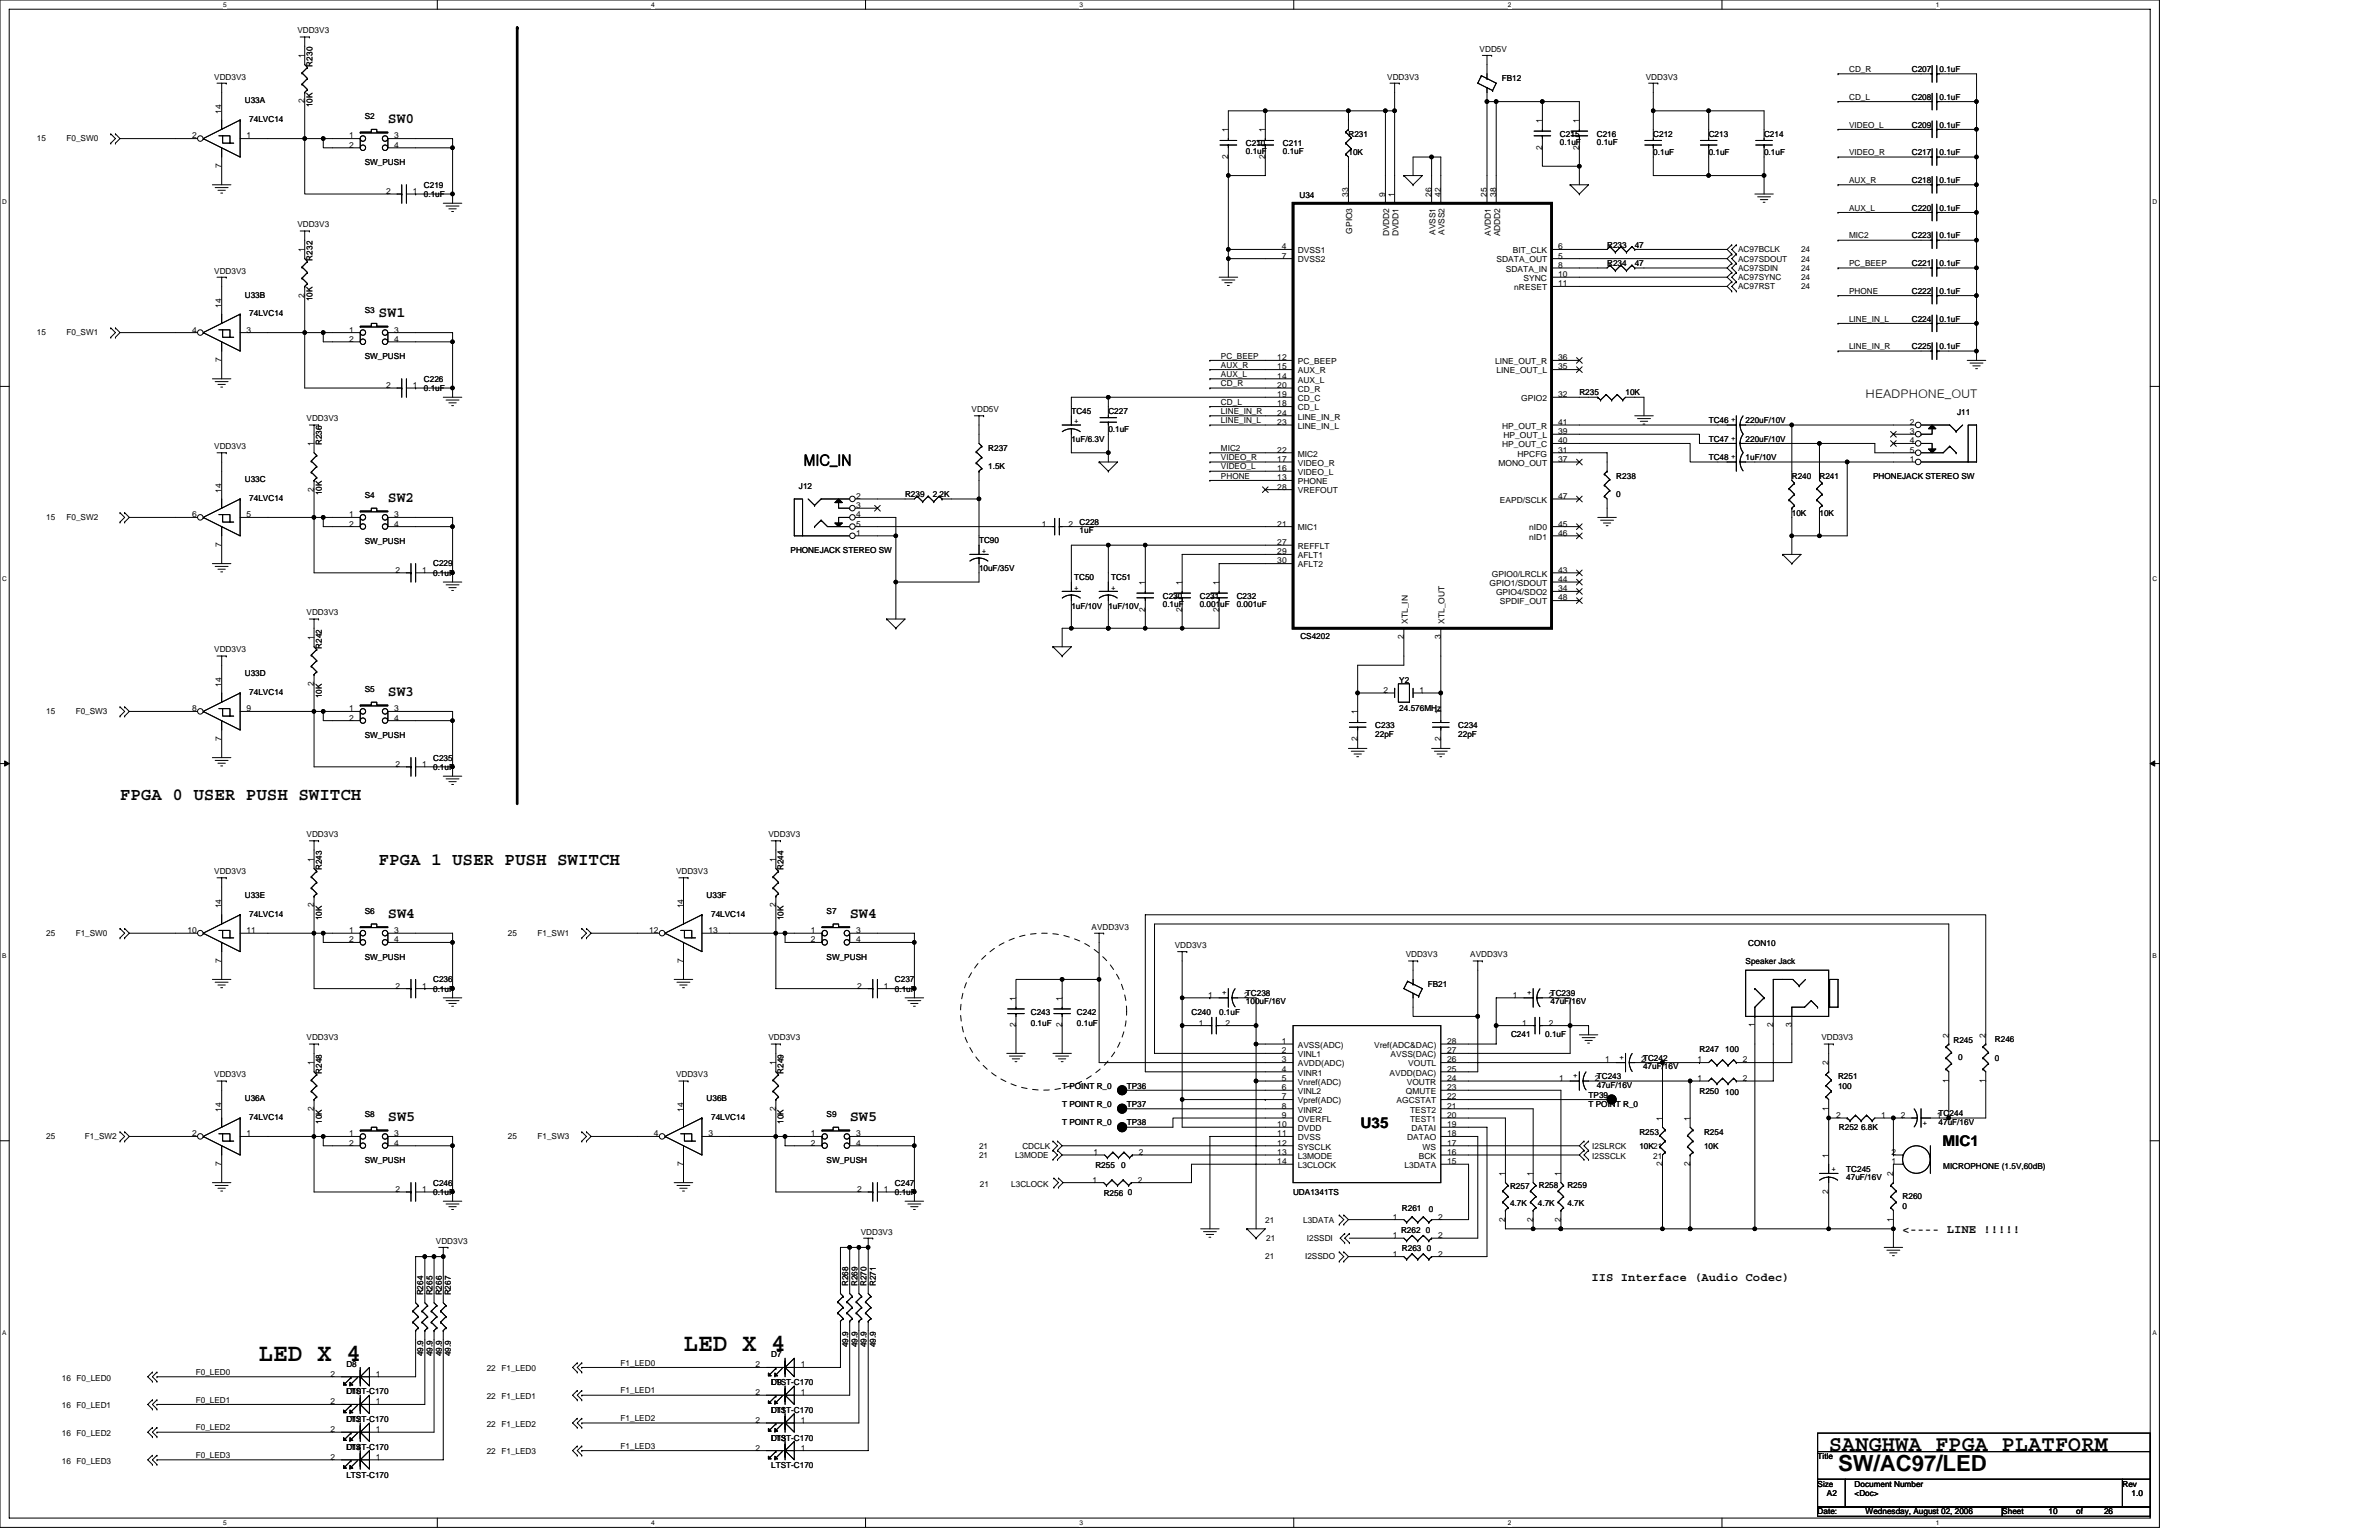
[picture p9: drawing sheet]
<svg xmlns="http://www.w3.org/2000/svg" width="432mm" height="279mm" viewBox="0 0 432 279" stroke-linecap="round" stroke-linejoin="round" font-family="sans-serif">
<defs><g id="words">
<g font-size="4.5">
<text x="124.1" y="245.2">LED X 4</text>
<text x="46.9" y="246.9">LED X 4</text>
</g>
<g font-size="4">
<text x="331.9" y="263.2">SANGHWA FPGA PLATFORM</text>
<text x="333.6" y="266.9">SW/AC97/LED</text>
</g>
<g font-size="3.2">
<text x="21.8" y="145.1">FPGA 0 USER PUSH SWITCH</text>
<text x="68.7" y="156.9">FPGA 1 USER PUSH SWITCH</text>
</g>
<g font-size="2.7">
<text x="70.4" y="22.4">SW0</text>
<text x="68.7" y="57.6">SW1</text>
<text x="145.8" y="84.4">MIC_IN</text>
<text x="70.4" y="91.1">SW2</text>
<text x="70.4" y="126.3">SW3</text>
<text x="70.4" y="166.5">SW4</text>
<text x="154.2" y="166.5">SW4</text>
<text x="70.4" y="203.4">SW5</text>
<text x="154.2" y="203.4">SW5</text>
<text x="246.9" y="204.6">U35</text>
<text x="352.6" y="208">MIC1</text>
</g>
<g font-size="2.2">
<text x="338.6" y="72.3">HEADPHONE_OUT</text>
<text x="345.3" y="223.8">&lt;---- LINE !!!!!</text>
<text x="288.8" y="232.5">IIS Interface (Audio Codec)</text>
</g>
<g font-size="1.5">
<text x="54" y="6.1">VDD3V3</text>
<text x="55.3" y="10.6" transform="rotate(-90 55.3 10.6)">1</text>
<text x="268.6" y="9.4">VDD5V</text>
<text x="38.9" y="14.4">VDD3V3</text>
<text x="56.7" y="12.1" transform="rotate(-90 56.7 12.1)">R230</text>
<text x="251.8" y="14.4">VDD3V3</text>
<text x="272.6" y="14.8">FB12</text>
<text x="298.7" y="14.4">VDD3V3</text>
<text x="335.6" y="13.1">CD_R</text>
<text x="347" y="13.1">C207</text>
<text x="352" y="13.1">0.1uF</text>
<text x="40.2" y="20.6" transform="rotate(-90 40.2 20.6)">14</text>
<text x="44.4" y="18.8">U33A</text>
<text x="45.3" y="22.1">74LVC14</text>
<text x="55.3" y="18.8" transform="rotate(-90 55.3 18.8)">2</text>
<text x="56.7" y="19.5" transform="rotate(-90 56.7 19.5)">10K</text>
<text x="66.2" y="21.6">S2</text>
<text x="222.9" y="24" transform="rotate(-90 222.9 24)">1</text>
<text x="229.6" y="24" transform="rotate(-90 229.6 24)">1</text>
<text x="279.9" y="22.3" transform="rotate(-90 279.9 22.3)">1</text>
<text x="286.6" y="22.3" transform="rotate(-90 286.6 22.3)">1</text>
<text x="335.6" y="18.1">CD_L</text>
<text x="335.6" y="23.1">VIDEO_L</text>
<text x="347" y="18.1">C208</text>
<text x="347" y="23.1">C209</text>
<text x="352" y="18.1">0.1uF</text>
<text x="352" y="23.1">0.1uF</text>
<text x="6.7" y="25.7">15</text>
<text x="12.1" y="25.7">F0_SW0</text>
<text x="34.9" y="25.1">2</text>
<text x="44.7" y="25.1">1</text>
<text x="63.4" y="25.1">1</text>
<text x="63.4" y="26.8">2</text>
<text x="71.6" y="25.1">3</text>
<text x="71.6" y="26.8">4</text>
<text x="222.9" y="28.8" transform="rotate(-90 222.9 28.8)">2</text>
<text x="226.1" y="26.5">C210</text>
<text x="226.1" y="28">0.1uF</text>
<text x="229.6" y="28.8" transform="rotate(-90 229.6 28.8)">2</text>
<text x="232.9" y="26.5">C211</text>
<text x="232.9" y="28">0.1uF</text>
<text x="244.8" y="24.8">R231</text>
<text x="244.8" y="28.2">10K</text>
<text x="279.9" y="27.2" transform="rotate(-90 279.9 27.2)">2</text>
<text x="283.1" y="24.8">C215</text>
<text x="283.1" y="26.3">0.1uF</text>
<text x="286.6" y="27.2" transform="rotate(-90 286.6 27.2)">2</text>
<text x="289.8" y="24.8">C216</text>
<text x="289.8" y="26.3">0.1uF</text>
<text x="300.1" y="24.8">C212</text>
<text x="300.1" y="28.2">0.1uF</text>
<text x="310.1" y="24.8">C213</text>
<text x="310.1" y="28.2">0.1uF</text>
<text x="320.2" y="24.8">C214</text>
<text x="320.2" y="28.2">0.1uF</text>
<text x="335.6" y="28.2">VIDEO_R</text>
<text x="347" y="28.2">C217</text>
<text x="352" y="28.2">0.1uF</text>
<text x="40.2" y="30.5" transform="rotate(-90 40.2 30.5)">7</text>
<text x="66.2" y="30">SW_PUSH</text>
<text x="70.1" y="35.2">2</text>
<text x="74.9" y="35.2">1</text>
<text x="76.9" y="34">C219</text>
<text x="76.9" y="35.7">0.1uF</text>
<text x="235.9" y="35.9">U34</text>
<text x="244.7" y="35.7" transform="rotate(-90 244.7 35.7)">33</text>
<text x="251.4" y="35.7" transform="rotate(-90 251.4 35.7)">9</text>
<text x="253.1" y="35.7" transform="rotate(-90 253.1 35.7)">1</text>
<text x="259.8" y="35.7" transform="rotate(-90 259.8 35.7)">26</text>
<text x="261.5" y="35.7" transform="rotate(-90 261.5 35.7)">42</text>
<text x="269.9" y="35.7" transform="rotate(-90 269.9 35.7)">25</text>
<text x="271.5" y="35.7" transform="rotate(-90 271.5 35.7)">38</text>
<text x="335.6" y="33.2">AUX_R</text>
<text x="347" y="33.2">C218</text>
<text x="352" y="33.2">0.1uF</text>
<text x="54" y="41.3">VDD3V3</text>
<text x="335.6" y="38.2">AUX_L</text>
<text x="347" y="38.2">C220</text>
<text x="352" y="38.2">0.1uF</text>
<text x="55.3" y="45.8" transform="rotate(-90 55.3 45.8)">1</text>
<text x="56.7" y="47.3" transform="rotate(-90 56.7 47.3)">R232</text>
<text x="232.7" y="45.2">4</text>
<text x="232.7" y="46.9">7</text>
<text x="235.5" y="45.9">DVSS1</text>
<text x="235.5" y="47.6">DVSS2</text>
<text x="245.4" y="42.4" transform="rotate(-90 245.4 42.4)">GPIO3</text>
<text x="252.2" y="42.9" transform="rotate(-90 252.2 42.9)">DVDD2</text>
<text x="253.8" y="42.9" transform="rotate(-90 253.8 42.9)">DVDD1</text>
<text x="260.5" y="42.6" transform="rotate(-90 260.5 42.6)">AVSS1</text>
<text x="262.2" y="42.6" transform="rotate(-90 262.2 42.6)">AVSS2</text>
<text x="270.6" y="42.8" transform="rotate(-90 270.6 42.8)">AVDD1</text>
<text x="271.6" y="47.6">SDATA_OUT</text>
<text x="272.3" y="42.9" transform="rotate(-90 272.3 42.9)">ADDD2</text>
<text x="274.6" y="45.9">BIT_CLK</text>
<text x="282.8" y="45.2">6</text>
<text x="282.8" y="46.9">5</text>
<text x="291.7" y="44.9">R233</text>
<text x="296.7" y="44.9">47</text>
<text x="315.5" y="45.8">AC97BCLK</text>
<text x="315.5" y="47.5">AC97SDOUT</text>
<text x="326.9" y="45.8">24</text>
<text x="326.9" y="47.5">24</text>
<text x="335.6" y="43.2">MIC2</text>
<text x="347" y="43.3">C223</text>
<text x="352" y="43.3">0.1uF</text>
<text x="38.9" y="49.6">VDD3V3</text>
<text x="44.4" y="54">U33B</text>
<text x="55.3" y="54" transform="rotate(-90 55.3 54)">2</text>
<text x="273.3" y="49.3">SDATA_IN</text>
<text x="274.8" y="52.6">nRESET</text>
<text x="276.5" y="51">SYNC</text>
<text x="282.8" y="50.3">10</text>
<text x="282.8" y="48.6">8</text>
<text x="282.8" y="51.9">11</text>
<text x="291.7" y="48.3">R234</text>
<text x="296.7" y="48.3">47</text>
<text x="315.5" y="50.8">AC97SYNC</text>
<text x="315.5" y="52.5">AC97RST</text>
<text x="315.5" y="49.1">AC97SDIN</text>
<text x="326.9" y="50.8">24</text>
<text x="326.9" y="49.1">24</text>
<text x="326.9" y="52.5">24</text>
<text x="335.6" y="48.3">PC_BEEP</text>
<text x="335.6" y="53.3">PHONE</text>
<text x="347" y="53.3">C222</text>
<text x="347" y="48.3">C221</text>
<text x="352" y="53.3">0.1uF</text>
<text x="352" y="48.3">0.1uF</text>
<text x="40.2" y="55.8" transform="rotate(-90 40.2 55.8)">14</text>
<text x="45.3" y="57.3">74LVC14</text>
<text x="56.7" y="54.7" transform="rotate(-90 56.7 54.7)">10K</text>
<text x="66.2" y="56.8">S3</text>
<text x="335.6" y="58.3">LINE_IN_L</text>
<text x="347" y="58.4">C224</text>
<text x="352" y="58.4">0.1uF</text>
<text x="6.7" y="60.9">15</text>
<text x="12.1" y="60.9">F0_SW1</text>
<text x="34.9" y="60.3">4</text>
<text x="40.2" y="65.7" transform="rotate(-90 40.2 65.7)">7</text>
<text x="44.7" y="60.3">3</text>
<text x="63.4" y="60.3">1</text>
<text x="63.4" y="62">2</text>
<text x="66.2" y="65.2">SW_PUSH</text>
<text x="71.6" y="60.3">3</text>
<text x="71.6" y="62">4</text>
<text x="221.6" y="65">PC_BEEP</text>
<text x="231.8" y="65.4">12</text>
<text x="282.8" y="65.4">36</text>
<text x="335.6" y="63.4">LINE_IN_R</text>
<text x="347" y="63.4">C225</text>
<text x="352" y="63.4">0.1uF</text>
<text x="70.1" y="70.4">2</text>
<text x="74.9" y="70.4">1</text>
<text x="76.9" y="69.2">C226</text>
<text x="76.9" y="70.9">0.1uF</text>
<text x="221.6" y="66.7">AUX_R</text>
<text x="221.6" y="68.4">AUX_L</text>
<text x="221.6" y="70.1">CD_R</text>
<text x="231.8" y="68.7">14</text>
<text x="231.8" y="67">15</text>
<text x="231.8" y="70.4">20</text>
<text x="235.5" y="66.1">PC_BEEP</text>
<text x="235.5" y="69.4">AUX_L</text>
<text x="235.5" y="67.7">AUX_R</text>
<text x="235.5" y="71.1">CD_R</text>
<text x="271.4" y="66.1">LINE_OUT_R</text>
<text x="271.6" y="67.7">LINE_OUT_L</text>
<text x="282.8" y="67">35</text>
<text x="286.7" y="71.8">R235</text>
<text x="295" y="71.8">10K</text>
<text x="55.6" y="76.5">VDD3V3</text>
<text x="176.4" y="74.8">VDD5V</text>
<text x="194.5" y="75.1">TC45</text>
<text x="195" y="76.8">+</text>
<text x="201.2" y="75.1">C227</text>
<text x="221.6" y="75.1">LINE_IN_R</text>
<text x="221.6" y="73.4">CD_L</text>
<text x="221.6" y="76.8">LINE_IN_L</text>
<text x="231.8" y="73.7">18</text>
<text x="231.8" y="72.1">19</text>
<text x="231.8" y="77.1">23</text>
<text x="231.8" y="75.4">24</text>
<text x="235.5" y="74.4">CD_L</text>
<text x="235.5" y="72.7">CD_C</text>
<text x="235.5" y="77.8">LINE_IN_L</text>
<text x="235.5" y="76.1">LINE_IN_R</text>
<text x="272.6" y="77.8">HP_OUT_R</text>
<text x="276.1" y="72.7">GPIO2</text>
<text x="282.8" y="77.1">41</text>
<text x="282.8" y="72.1">32</text>
<text x="310.1" y="76.8">TC46</text>
<text x="314.9" y="76.6" transform="rotate(-90 314.9 76.6)">+</text>
<text x="316.8" y="76.8">220uF/10V</text>
<text x="346.7" y="77.1">2</text>
<text x="355.2" y="75.3">J11</text>
<text x="38.9" y="81.5">VDD3V3</text>
<text x="57" y="81" transform="rotate(-90 57 81)">1</text>
<text x="58.4" y="80.8" transform="rotate(-90 58.4 80.8)">R236</text>
<text x="179.4" y="81.8">R237</text>
<text x="194.5" y="80.1">1uF/6.3V</text>
<text x="201.2" y="78.5">0.1uF</text>
<text x="221.6" y="81.8">MIC2</text>
<text x="221.6" y="83.5">VIDEO_R</text>
<text x="231.8" y="83.8">17</text>
<text x="231.8" y="82.1">22</text>
<text x="235.5" y="82.8">MIC2</text>
<text x="272.6" y="81.1">HP_OUT_C</text>
<text x="272.9" y="79.5">HP_OUT_L</text>
<text x="275.4" y="82.8">HPCFG</text>
<text x="282.8" y="80.4">40</text>
<text x="282.8" y="82.1">31</text>
<text x="282.8" y="83.8">37</text>
<text x="282.8" y="78.8">39</text>
<text x="310.1" y="83.5">TC48</text>
<text x="310.1" y="80.1">TC47</text>
<text x="314.9" y="83.3" transform="rotate(-90 314.9 83.3)">+</text>
<text x="314.9" y="80" transform="rotate(-90 314.9 80)">+</text>
<text x="316.8" y="83.5">1uF/10V</text>
<text x="316.8" y="80.1">220uF/10V</text>
<text x="346.7" y="78.8">3</text>
<text x="346.7" y="80.4">4</text>
<text x="346.7" y="82.1">5</text>
<text x="346.7" y="83.8">1</text>
<text x="40.2" y="89.4" transform="rotate(-90 40.2 89.4)">14</text>
<text x="44.4" y="87.5">U33C</text>
<text x="57" y="89.2" transform="rotate(-90 57 89.2)">2</text>
<text x="58.4" y="89.9" transform="rotate(-90 58.4 89.9)">10K</text>
<text x="145" y="88.7">J12</text>
<text x="179.4" y="85.2">1.5K</text>
<text x="221.6" y="85.2">VIDEO_L</text>
<text x="221.6" y="86.8">PHONE</text>
<text x="231.8" y="87.1">13</text>
<text x="231.8" y="85.5">16</text>
<text x="231.8" y="88.8">28</text>
<text x="235.5" y="87.8">PHONE</text>
<text x="235.5" y="86.2">VIDEO_L</text>
<text x="235.5" y="84.5">VIDEO_R</text>
<text x="235.5" y="89.5">VREFOUT</text>
<text x="272" y="84.5">MONO_OUT</text>
<text x="293.4" y="86.8">R238</text>
<text x="325.2" y="86.8">R240</text>
<text x="330.2" y="86.8">R241</text>
<text x="340" y="86.8">PHONEJACK STEREO SW</text>
<text x="8.4" y="94.4">15</text>
<text x="12.1" y="94.4">F0_SW2</text>
<text x="34.9" y="93.9">6</text>
<text x="44.7" y="93.9">5</text>
<text x="45.3" y="90.9">74LVC14</text>
<text x="63.4" y="93.9">1</text>
<text x="63.4" y="95.5">2</text>
<text x="66.2" y="90.4">S4</text>
<text x="71.6" y="93.9">3</text>
<text x="71.6" y="95.5">4</text>
<text x="155.4" y="90.5">2</text>
<text x="155.4" y="92.2">3</text>
<text x="155.4" y="93.9">4</text>
<text x="155.4" y="95.5">5</text>
<text x="164.3" y="90.2">R239</text>
<text x="169.3" y="90.2">2.2K</text>
<text x="189.1" y="95.5">1</text>
<text x="194" y="95.5">2</text>
<text x="196" y="95.2">C228</text>
<text x="231.8" y="95.5">21</text>
<text x="272.2" y="91.2">EAPD/SCLK</text>
<text x="282.8" y="90.5">47</text>
<text x="282.8" y="95.5">45</text>
<text x="293.4" y="90.2">0</text>
<text x="325.2" y="93.6">10K</text>
<text x="330.2" y="93.6">10K</text>
<text x="40.2" y="99.2" transform="rotate(-90 40.2 99.2)">7</text>
<text x="66.2" y="98.7">SW_PUSH</text>
<text x="143.5" y="100.3">PHONEJACK STEREO SW</text>
<text x="155.4" y="97.2">1</text>
<text x="177.7" y="98.6">TC90</text>
<text x="178.2" y="100.3">+</text>
<text x="196" y="96.7">1uF</text>
<text x="231.8" y="98.9">27</text>
<text x="231.8" y="100.6">29</text>
<text x="235.5" y="96.2">MIC1</text>
<text x="235.5" y="99.6">REFFLT</text>
<text x="235.5" y="101.3">AFLT1</text>
<text x="277.6" y="96.2">nID0</text>
<text x="277.6" y="97.9">nID1</text>
<text x="282.8" y="97.2">46</text>
<text x="71.8" y="103.9">2</text>
<text x="76.6" y="103.9">1</text>
<text x="78.6" y="102.8">C229</text>
<text x="78.6" y="104.5">0.1uF</text>
<text x="177.7" y="103.6">10uF/35V</text>
<text x="195" y="107">+</text>
<text x="195" y="105.3">TC50</text>
<text x="201.7" y="107">+</text>
<text x="201.7" y="105.3">TC51</text>
<text x="207.9" y="106.1" transform="rotate(-90 207.9 106.1)">1</text>
<text x="214.5" y="106.1" transform="rotate(-90 214.5 106.1)">1</text>
<text x="221.3" y="106.1" transform="rotate(-90 221.3 106.1)">1</text>
<text x="231.8" y="102.2">30</text>
<text x="235.5" y="102.9">AFLT2</text>
<text x="270.4" y="106.3">GPIO1/SDOUT</text>
<text x="270.8" y="104.6">GPIO0/LRCLK</text>
<text x="271.5" y="108">GPIO4/SDO2</text>
<text x="282.8" y="105.6">44</text>
<text x="282.8" y="107.3">34</text>
<text x="282.8" y="103.9">43</text>
<text x="55.6" y="111.7">VDD3V3</text>
<text x="194.5" y="110.5">1uF/10V</text>
<text x="201.2" y="110.5">1uF/10V</text>
<text x="207.9" y="111" transform="rotate(-90 207.9 111)">2</text>
<text x="211.1" y="108.6">C230</text>
<text x="211.1" y="110.2">0.1uF</text>
<text x="214.5" y="111" transform="rotate(-90 214.5 111)">2</text>
<text x="217.8" y="108.6">C231</text>
<text x="217.8" y="110.2">0.001uF</text>
<text x="221.3" y="111" transform="rotate(-90 221.3 111)">2</text>
<text x="224.5" y="108.6">C232</text>
<text x="224.5" y="110.2">0.001uF</text>
<text x="255.5" y="113.1" transform="rotate(-90 255.5 113.1)">XTL_IN</text>
<text x="262.2" y="113.1" transform="rotate(-90 262.2 113.1)">XTL_OUT</text>
<text x="272.2" y="109.6">SPDIF_OUT</text>
<text x="282.8" y="108.9">48</text>
<text x="38.9" y="118.4">VDD3V3</text>
<text x="57" y="116.2" transform="rotate(-90 57 116.2)">1</text>
<text x="58.4" y="117.7" transform="rotate(-90 58.4 117.7)">R242</text>
<text x="236" y="116">CS4202</text>
<text x="254.8" y="116" transform="rotate(-90 254.8 116)">2</text>
<text x="261.5" y="116" transform="rotate(-90 261.5 116)">3</text>
<text x="40.2" y="124.6" transform="rotate(-90 40.2 124.6)">14</text>
<text x="44.4" y="122.7">U33D</text>
<text x="57" y="124.4" transform="rotate(-90 57 124.4)">2</text>
<text x="66.2" y="125.6">S5</text>
<text x="251.1" y="125.7">2</text>
<text x="254" y="123.9">Y2</text>
<text x="257.6" y="125.7">1</text>
<text x="8.4" y="129.6">15</text>
<text x="13.7" y="129.6">F0_SW3</text>
<text x="34.9" y="129.1">8</text>
<text x="44.7" y="129.1">9</text>
<text x="45.3" y="126.1">74LVC14</text>
<text x="58.4" y="126.7" transform="rotate(-90 58.4 126.7)">10K</text>
<text x="63.4" y="129.1">1</text>
<text x="63.4" y="130.7">2</text>
<text x="71.6" y="129.1">3</text>
<text x="71.6" y="130.7">4</text>
<text x="246.4" y="129.6" transform="rotate(-90 246.4 129.6)">1</text>
<text x="254" y="128.9">24.576MHz</text>
<text x="261.5" y="129.6" transform="rotate(-90 261.5 129.6)">1</text>
<text x="40.2" y="134.5" transform="rotate(-90 40.2 134.5)">7</text>
<text x="66.2" y="134">SW_PUSH</text>
<text x="78.6" y="138">C235</text>
<text x="246.4" y="134.5" transform="rotate(-90 246.4 134.5)">2</text>
<text x="249.6" y="132.1">C233</text>
<text x="249.6" y="133.6">22pF</text>
<text x="261.5" y="134.5" transform="rotate(-90 261.5 134.5)">2</text>
<text x="264.7" y="132.1">C234</text>
<text x="264.7" y="133.6">22pF</text>
<text x="71.8" y="139.1">2</text>
<text x="76.6" y="139.1">1</text>
<text x="78.6" y="139.7">0.1uF</text>
<text x="55.6" y="151.9">VDD3V3</text>
<text x="139.5" y="151.9">VDD3V3</text>
<text x="38.9" y="158.6">VDD3V3</text>
<text x="57" y="156.4" transform="rotate(-90 57 156.4)">1</text>
<text x="58.4" y="157.9" transform="rotate(-90 58.4 157.9)">R243</text>
<text x="122.7" y="158.6">VDD3V3</text>
<text x="140.8" y="156.4" transform="rotate(-90 140.8 156.4)">1</text>
<text x="142.2" y="157.9" transform="rotate(-90 142.2 157.9)">R244</text>
<text x="40.2" y="164.8" transform="rotate(-90 40.2 164.8)">14</text>
<text x="44.4" y="163">U33E</text>
<text x="45.3" y="166.3">74LVC14</text>
<text x="57" y="164.6" transform="rotate(-90 57 164.6)">2</text>
<text x="58.4" y="167" transform="rotate(-90 58.4 167)">10K</text>
<text x="66.2" y="165.8">S6</text>
<text x="124" y="164.8" transform="rotate(-90 124 164.8)">14</text>
<text x="128.2" y="163">U33F</text>
<text x="129.1" y="166.3">74LVC14</text>
<text x="140.8" y="164.6" transform="rotate(-90 140.8 164.6)">2</text>
<text x="142.2" y="167" transform="rotate(-90 142.2 167)">10K</text>
<text x="150" y="165.8">S7</text>
<text x="8.4" y="169.8">25</text>
<text x="13.7" y="169.8">F1_SW0</text>
<text x="34" y="169.3">10</text>
<text x="44.7" y="169.3">11</text>
<text x="63.4" y="169.3">1</text>
<text x="63.4" y="171">2</text>
<text x="71.6" y="169.3">3</text>
<text x="71.6" y="171">4</text>
<text x="92.2" y="169.8">25</text>
<text x="97.6" y="169.8">F1_SW1</text>
<text x="117.8" y="169.3">12</text>
<text x="128.6" y="169.3">13</text>
<text x="147.2" y="169.3">1</text>
<text x="147.2" y="171">2</text>
<text x="155.4" y="169.3">3</text>
<text x="155.4" y="171">4</text>
<text x="198.1" y="168.7">AVDD3V3</text>
<text x="213.2" y="172">VDD3V3</text>
<text x="255.1" y="173.7">VDD3V3</text>
<text x="266.9" y="173.7">AVDD3V3</text>
<text x="317.3" y="171.7">CON10</text>
<text x="40.2" y="174.7" transform="rotate(-90 40.2 174.7)">7</text>
<text x="66.2" y="174.2">SW_PUSH</text>
<text x="71.8" y="179.3">2</text>
<text x="76.6" y="179.3">1</text>
<text x="78.6" y="178.2">C236</text>
<text x="78.6" y="179.9">0.1uF</text>
<text x="124" y="174.7" transform="rotate(-90 124 174.7)">7</text>
<text x="150" y="174.2">SW_PUSH</text>
<text x="155.6" y="179.3">2</text>
<text x="160.4" y="179.3">1</text>
<text x="162.4" y="178.2">C237</text>
<text x="162.4" y="179.9">0.1uF</text>
<text x="259.2" y="179">FB21</text>
<text x="316.8" y="174.9">Speaker Jack</text>
<text x="184.4" y="181.6" transform="rotate(-90 184.4 181.6)">1</text>
<text x="187.1" y="184.1">C243</text>
<text x="192.8" y="181.6" transform="rotate(-90 192.8 181.6)">1</text>
<text x="195.5" y="184.1">C242</text>
<text x="216.3" y="184.1">C240</text>
<text x="219.3" y="181">1</text>
<text x="221.3" y="184.1">0.1uF</text>
<text x="222.6" y="180.6" transform="rotate(-90 222.6 180.6)">+</text>
<text x="225.8" y="181">2TC238</text>
<text x="226.1" y="182.2">100uF/16V</text>
<text x="274.6" y="181">1</text>
<text x="277.9" y="180.6" transform="rotate(-90 277.9 180.6)">+</text>
<text x="281.1" y="181">2TC239</text>
<text x="281.5" y="182.2">47uF/16V</text>
<text x="55.6" y="188.8">VDD3V3</text>
<text x="139.5" y="188.8">VDD3V3</text>
<text x="184.4" y="186.4" transform="rotate(-90 184.4 186.4)">2</text>
<text x="187.1" y="186.1">0.1uF</text>
<text x="192.8" y="186.4" transform="rotate(-90 192.8 186.4)">2</text>
<text x="195.5" y="186.1">0.1uF</text>
<text x="217.6" y="186.1">1</text>
<text x="222.4" y="186.1">2</text>
<text x="232.7" y="189.4">1</text>
<text x="232.7" y="191.1">2</text>
<text x="235.5" y="190.1">AVSS(ADC)</text>
<text x="235.5" y="191.8">VINL1</text>
<text x="249.4" y="190.1">Vref(ADC&amp;DAC)</text>
<text x="252.4" y="191.8">AVSS(DAC)</text>
<text x="262.7" y="189.4">28</text>
<text x="262.7" y="191.1">27</text>
<text x="274.3" y="188.1">C241</text>
<text x="276.3" y="186.1">1</text>
<text x="280.5" y="188.1">0.1uF</text>
<text x="281.1" y="186.1">2</text>
<text x="308.5" y="190.8">R247</text>
<text x="313.1" y="190.8">100</text>
<text x="318.5" y="186.4" transform="rotate(-90 318.5 186.4)">1</text>
<text x="321.8" y="186.4" transform="rotate(-90 321.8 186.4)">2</text>
<text x="325.2" y="186.4" transform="rotate(-90 325.2 186.4)">3</text>
<text x="330.6" y="188.8">VDD3V3</text>
<text x="353.7" y="188.3" transform="rotate(-90 353.7 188.3)">2</text>
<text x="354.6" y="189.3">R245</text>
<text x="360.4" y="188.3" transform="rotate(-90 360.4 188.3)">2</text>
<text x="362.1" y="189.1">R246</text>
<text x="38.9" y="195.5">VDD3V3</text>
<text x="57" y="193.3" transform="rotate(-90 57 193.3)">1</text>
<text x="58.4" y="194.8" transform="rotate(-90 58.4 194.8)">R248</text>
<text x="122.7" y="195.5">VDD3V3</text>
<text x="140.8" y="193.3" transform="rotate(-90 140.8 193.3)">1</text>
<text x="142.2" y="194.8" transform="rotate(-90 142.2 194.8)">R249</text>
<text x="192.8" y="197.5">T POINT R_0</text>
<text x="204.5" y="197.5">TP36</text>
<text x="232.7" y="192.8">3</text>
<text x="232.7" y="194.4">4</text>
<text x="232.7" y="196.1">5</text>
<text x="232.7" y="197.8">6</text>
<text x="235.5" y="193.5">AVDD(ADC)</text>
<text x="235.5" y="195.1">VINR1</text>
<text x="235.5" y="196.8">Vnref(ADC)</text>
<text x="252.2" y="195.1">AVDD(DAC)</text>
<text x="255.3" y="196.8">VOUTR</text>
<text x="255.6" y="193.5">VOUTL</text>
<text x="262.7" y="194.4">25</text>
<text x="262.7" y="196.1">24</text>
<text x="262.7" y="197.8">23</text>
<text x="262.7" y="192.8">26</text>
<text x="283" y="196.1">1</text>
<text x="286.3" y="195.6" transform="rotate(-90 286.3 195.6)">+</text>
<text x="289.5" y="196.1">2TC243</text>
<text x="289.8" y="197.3">47uF/16V</text>
<text x="291.4" y="192.8">1</text>
<text x="294.7" y="192.3" transform="rotate(-90 294.7 192.3)">+</text>
<text x="297.9" y="192.8">2TC242</text>
<text x="298.2" y="194">47uF/16V</text>
<text x="308.1" y="192.8">1</text>
<text x="308.1" y="196.1">1</text>
<text x="316.3" y="192.8">2</text>
<text x="316.3" y="196.1">2</text>
<text x="331.9" y="193.3" transform="rotate(-90 331.9 193.3)">2</text>
<text x="333.6" y="195.8">R251</text>
<text x="333.6" y="197.5">100</text>
<text x="353.7" y="196.5" transform="rotate(-90 353.7 196.5)">1</text>
<text x="355.4" y="192.3">0</text>
<text x="360.4" y="196.5" transform="rotate(-90 360.4 196.5)">1</text>
<text x="362.1" y="192.5">0</text>
<text x="40.2" y="201.7" transform="rotate(-90 40.2 201.7)">14</text>
<text x="44.4" y="199.8">U36A</text>
<text x="45.3" y="203.2">74LVC14</text>
<text x="57" y="201.5" transform="rotate(-90 57 201.5)">2</text>
<text x="58.4" y="203.9" transform="rotate(-90 58.4 203.9)">10K</text>
<text x="66.2" y="202.7">S8</text>
<text x="124" y="201.7" transform="rotate(-90 124 201.7)">14</text>
<text x="128.2" y="199.8">U36B</text>
<text x="129.1" y="203.2">74LVC14</text>
<text x="140.8" y="201.5" transform="rotate(-90 140.8 201.5)">2</text>
<text x="142.2" y="203.9" transform="rotate(-90 142.2 203.9)">10K</text>
<text x="150" y="202.7">S9</text>
<text x="192.8" y="200.9">T POINT R_0</text>
<text x="204.5" y="200.9">TP37</text>
<text x="232.7" y="199.5">7</text>
<text x="232.7" y="201.1">8</text>
<text x="232.7" y="202.8">9</text>
<text x="235.5" y="198.5">VINL2</text>
<text x="235.5" y="200.2">Vpref(ADC)</text>
<text x="235.5" y="201.8">VINR2</text>
<text x="235.5" y="203.5">OVERFL</text>
<text x="253.5" y="200.2">AGCSTAT</text>
<text x="255.2" y="198.5">QMUTE</text>
<text x="255.9" y="203.5">TEST1</text>
<text x="255.9" y="201.8">TEST2</text>
<text x="262.7" y="202.8">20</text>
<text x="262.7" y="201.1">21</text>
<text x="262.7" y="199.5">22</text>
<text x="288.3" y="199.2">TP39</text>
<text x="288.3" y="200.9">T POINT R_0</text>
<text x="301.7" y="203.3" transform="rotate(-90 301.7 203.3)">1</text>
<text x="306.7" y="203.3" transform="rotate(-90 306.7 203.3)">1</text>
<text x="308.5" y="198.5">R250</text>
<text x="313.1" y="198.7">100</text>
<text x="331.9" y="201.5" transform="rotate(-90 331.9 201.5)">1</text>
<text x="333.3" y="202.8">2</text>
<text x="341.5" y="202.8">1</text>
<text x="345" y="202.8">2</text>
<text x="349.1" y="203.3" transform="rotate(90 349.1 203.3)">+</text>
<text x="351.5" y="202.8">1TC244</text>
<text x="8.4" y="206.7">25</text>
<text x="15.4" y="206.7">F1_SW2</text>
<text x="34.9" y="206.2">2</text>
<text x="44.7" y="206.2">1</text>
<text x="63.4" y="206.2">1</text>
<text x="63.4" y="207.9">2</text>
<text x="71.6" y="206.2">3</text>
<text x="71.6" y="207.9">4</text>
<text x="92.2" y="206.7">25</text>
<text x="97.6" y="206.7">F1_SW3</text>
<text x="118.7" y="206.2">4</text>
<text x="128.6" y="206.2">3</text>
<text x="147.2" y="206.2">1</text>
<text x="147.2" y="207.9">2</text>
<text x="155.4" y="206.2">3</text>
<text x="155.4" y="207.9">4</text>
<text x="177.7" y="208.4">21</text>
<text x="185.6" y="208.4">CDCLK</text>
<text x="192.8" y="204.2">T POINT R_0</text>
<text x="198.5" y="209.5">1</text>
<text x="204.5" y="204.2">TP38</text>
<text x="206.7" y="209.5">2</text>
<text x="231.8" y="204.5">10</text>
<text x="231.8" y="206.2">11</text>
<text x="231.8" y="207.9">12</text>
<text x="231.8" y="209.5">13</text>
<text x="235.5" y="205.2">DVDD</text>
<text x="235.5" y="206.9">DVSS</text>
<text x="235.5" y="208.6">SYSCLK</text>
<text x="255.4" y="206.9">DATAO</text>
<text x="256.2" y="205.2">DATAI</text>
<text x="258.2" y="208.6">WS</text>
<text x="262.7" y="204.5">19</text>
<text x="262.7" y="209.5">16</text>
<text x="262.7" y="207.9">17</text>
<text x="262.7" y="206.2">18</text>
<text x="289" y="208.4">I2SLRCK</text>
<text x="297.6" y="205.9">R253</text>
<text x="297.6" y="208.4">10K21</text>
<text x="309.3" y="205.9">R254</text>
<text x="309.3" y="208.4">10K</text>
<text x="333.8" y="205">R252 6.8K</text>
<text x="343.3" y="209.5">2</text>
<text x="351.9" y="204">47uF/16V</text>
<text x="40.2" y="211.6" transform="rotate(-90 40.2 211.6)">7</text>
<text x="66.2" y="211.1">SW_PUSH</text>
<text x="78.6" y="215.1">C246</text>
<text x="124" y="211.6" transform="rotate(-90 124 211.6)">7</text>
<text x="150" y="211.1">SW_PUSH</text>
<text x="162.4" y="215.1">C247</text>
<text x="177.7" y="210.1">21</text>
<text x="177.9" y="215.3">21</text>
<text x="183.6" y="215.3">L3CLOCK</text>
<text x="184.2" y="210.1">L3MODE</text>
<text x="198.3" y="214.5">1</text>
<text x="198.8" y="211.9">R255</text>
<text x="203.5" y="211.9">0</text>
<text x="206.5" y="214.5">2</text>
<text x="231.8" y="211.2">14</text>
<text x="235.5" y="210.2">L3MODE</text>
<text x="235.5" y="211.9">L3CLOCK</text>
<text x="254.9" y="211.9">L3DATA</text>
<text x="257.5" y="210.2">BCK</text>
<text x="262.7" y="211.2">15</text>
<text x="273.2" y="213.4" transform="rotate(-90 273.2 213.4)">1</text>
<text x="274.1" y="215.8">R257</text>
<text x="278.3" y="213.4" transform="rotate(-90 278.3 213.4)">1</text>
<text x="279.3" y="215.6">R258</text>
<text x="283.3" y="213.4" transform="rotate(-90 283.3 213.4)">1</text>
<text x="284.5" y="215.6">R259</text>
<text x="289" y="210.2">I2SSCLK</text>
<text x="300.1" y="210.2">21</text>
<text x="301.7" y="211.6" transform="rotate(-90 301.7 211.6)">2</text>
<text x="306.7" y="211.6" transform="rotate(-90 306.7 211.6)">2</text>
<text x="331.9" y="210.1" transform="rotate(-90 331.9 210.1)">1</text>
<text x="332.4" y="212.4">+</text>
<text x="335.1" y="212.6">TC245</text>
<text x="335.1" y="214.1">47uF/16V</text>
<text x="343.3" y="211.2">1</text>
<text x="343.6" y="213.4" transform="rotate(-90 343.6 213.4)">2</text>
<text x="352.7" y="212.1">MICROPHONE (1.5V,60dB)</text>
<text x="71.8" y="216.2">2</text>
<text x="76.6" y="216.2">1</text>
<text x="78.6" y="216.8">0.1uF</text>
<text x="155.6" y="216.2">2</text>
<text x="160.4" y="216.2">1</text>
<text x="162.4" y="216.8">0.1uF</text>
<text x="200.3" y="216.9">R256</text>
<text x="204.7" y="216.8">0</text>
<text x="229.7" y="221.8">21</text>
<text x="234.7" y="216.8">UDA1341TS</text>
<text x="236.5" y="221.8">L3DATA</text>
<text x="252.8" y="221.3">1</text>
<text x="254.5" y="219.8">R261</text>
<text x="259.3" y="219.9">0</text>
<text x="261" y="221.3">2</text>
<text x="273.2" y="221.6" transform="rotate(-90 273.2 221.6)">2</text>
<text x="274.1" y="218.8">4.7K</text>
<text x="278.3" y="221.6" transform="rotate(-90 278.3 221.6)">2</text>
<text x="279.1" y="218.8">4.7K</text>
<text x="283.3" y="221.6" transform="rotate(-90 283.3 221.6)">2</text>
<text x="284.5" y="218.8">4.7K</text>
<text x="331.9" y="216.6" transform="rotate(-90 331.9 216.6)">2</text>
<text x="343.6" y="221.6" transform="rotate(-90 343.6 221.6)">1</text>
<text x="345.3" y="217.6">R260</text>
<text x="345.3" y="219.3">0</text>
<text x="79.1" y="225.7">VDD3V3</text>
<text x="156.2" y="224">VDD3V3</text>
<text x="229.8" y="225.1">21</text>
<text x="237.2" y="225.1">I2SSDI</text>
<text x="252.8" y="228">1</text>
<text x="252.8" y="224.6">1</text>
<text x="254.3" y="223.6">R262 0</text>
<text x="254.5" y="227">R263 0</text>
<text x="261" y="228">2</text>
<text x="261" y="224.6">2</text>
<text x="153.9" y="233.3" transform="rotate(-90 153.9 233.3)">R268</text>
<text x="155.6" y="233.3" transform="rotate(-90 155.6 233.3)">R269</text>
<text x="157.3" y="233.3" transform="rotate(-90 157.3 233.3)">R270</text>
<text x="159" y="233.3" transform="rotate(-90 159 233.3)">R271</text>
<text x="229.7" y="228.5">21</text>
<text x="236.9" y="228.5">I2SSDO</text>
<text x="76.8" y="235" transform="rotate(-90 76.8 235)">R264</text>
<text x="78.5" y="235" transform="rotate(-90 78.5 235)">R265</text>
<text x="80.2" y="235" transform="rotate(-90 80.2 235)">R266</text>
<text x="81.9" y="235" transform="rotate(-90 81.9 235)">R267</text>
<text x="153.9" y="244.4" transform="rotate(-90 153.9 244.4)">49.9</text>
<text x="155.6" y="244.4" transform="rotate(-90 155.6 244.4)">49.9</text>
<text x="157.3" y="244.4" transform="rotate(-90 157.3 244.4)">49.9</text>
<text x="159" y="244.4" transform="rotate(-90 159 244.4)">49.9</text>
<text x="11.2" y="250.5">16 F0_LED0</text>
<text x="35.5" y="249.4">F0_LED0</text>
<text x="60" y="249.8">2</text>
<text x="62.9" y="247.9">D8</text>
<text x="68.2" y="249.8">1</text>
<text x="76.8" y="246.1" transform="rotate(-90 76.8 246.1)">49.9</text>
<text x="78.5" y="246.1" transform="rotate(-90 78.5 246.1)">49.9</text>
<text x="80.2" y="246.1" transform="rotate(-90 80.2 246.1)">49.9</text>
<text x="81.9" y="246.1" transform="rotate(-90 81.9 246.1)">49.9</text>
<text x="88.3" y="248.8">22 F1_LED0</text>
<text x="112.6" y="247.8">F1_LED0</text>
<text x="137.1" y="248.1">2</text>
<text x="140" y="246.3">D7</text>
<text x="140" y="251.3">LTST-C170</text>
<text x="140" y="251.3">D9</text>
<text x="145.3" y="248.1">1</text>
<text x="11.2" y="255.5">16 F0_LED1</text>
<text x="35.5" y="254.5">F0_LED1</text>
<text x="60" y="254.8">2</text>
<text x="62.9" y="253">LTST-C170</text>
<text x="62.9" y="253">D10</text>
<text x="68.2" y="254.8">1</text>
<text x="88.3" y="253.8">22 F1_LED1</text>
<text x="112.6" y="257.8">F1_LED2</text>
<text x="112.6" y="252.8">F1_LED1</text>
<text x="137.1" y="253.1">2</text>
<text x="140" y="256.3">LTST-C170</text>
<text x="140" y="256.3">D11</text>
<text x="145.3" y="253.1">1</text>
<text x="11.2" y="260.5">16 F0_LED2</text>
<text x="35.5" y="259.5">F0_LED2</text>
<text x="60" y="259.8">2</text>
<text x="62.9" y="263">D14</text>
<text x="62.9" y="258">LTST-C170</text>
<text x="62.9" y="258">D12</text>
<text x="62.9" y="263">LTST-C170</text>
<text x="68.2" y="259.8">1</text>
<text x="88.3" y="258.8">22 F1_LED2</text>
<text x="88.3" y="263.9">22 F1_LED3</text>
<text x="112.6" y="262.8">F1_LED3</text>
<text x="137.1" y="263.2">2</text>
<text x="137.1" y="258.1">2</text>
<text x="140" y="261.4">D13</text>
<text x="140" y="261.4">LTST-C170</text>
<text x="145.3" y="263.2">1</text>
<text x="145.3" y="258.1">1</text>
<text x="11.2" y="265.6">16 F0_LED3</text>
<text x="35.5" y="264.5">F0_LED3</text>
<text x="60" y="264.8">2</text>
<text x="62.9" y="268.1">LTST-C170</text>
<text x="68.2" y="264.8">1</text>
<text x="140" y="266.4">LTST-C170</text>
<text x="329.9" y="264.7">Title</text>
<text x="329.9" y="269.7">Size</text>
<text x="336.6" y="269.7">Document Number</text>
<text x="385.2" y="269.7">Rev</text>
<text x="329.9" y="274.8">Date:</text>
<text x="331.6" y="271.4">A2</text>
<text x="336.6" y="271.4">&lt;Doc&gt;</text>
<text x="338.6" y="274.8">Wednesday, August 02, 2006</text>
<text x="363.4" y="274.8">Sheet</text>
<text x="371.8" y="274.8">10</text>
<text x="376.9" y="274.8">of</text>
<text x="381.9" y="274.8">26</text>
<text x="386.9" y="271.4">1.0</text>
</g>
<g font-size="1.2">
<text x="40.5" y="1.3">5</text>
<text x="118.2" y="1.3">4</text>
<text x="195.9" y="1.3">3</text>
<text x="273.7" y="1.3">2</text>
<text x="351.4" y="1.3">1</text>
<text x=".4" y="37">D</text>
<text x="390.7" y="37">D</text>
<text x=".4" y="105.4">C</text>
<text x="390.7" y="105.4">C</text>
<text x=".4" y="173.8">B</text>
<text x="390.7" y="173.8">B</text>
<text x=".4" y="242.3">A</text>
<text x="390.7" y="242.3">A</text>
<text x="40.5" y="276.7">5</text>
<text x="118.2" y="276.7">4</text>
<text x="195.9" y="276.7">3</text>
<text x="273.7" y="276.7">2</text>
<text x="351.4" y="276.7">1</text>
</g>
</g></defs>
<path d="M0 0h391.9v277.1h-391.9zM1.7 1.7h388.6v273.7h-388.6z" fill="none" stroke="#000" stroke-width=".18"/>
<g fill="#fff">
<path d="M40.5 .2h.7v1.3h-.7z"/>
<path d="M40.5 275.6h.7v1.3h-.7z"/>
</g>
<path d="M79.4 0v1.7M79.4 275.4v1.7" fill="none" stroke="#000" stroke-width=".18"/>
<g fill="#fff">
<path d="M118.2 .2h.7v1.3h-.7z"/>
<path d="M118.2 275.6h.7v1.3h-.7z"/>
</g>
<path d="M157.1 0v1.7M157.1 275.4v1.7" fill="none" stroke="#000" stroke-width=".18"/>
<g fill="#fff">
<path d="M195.9 .2h.7v1.3h-.7z"/>
<path d="M195.9 275.6h.7v1.3h-.7z"/>
</g>
<path d="M234.8 0v1.7M234.8 275.4v1.7" fill="none" stroke="#000" stroke-width=".18"/>
<g fill="#fff">
<path d="M273.7 .2h.6v1.3h-.6z"/>
<path d="M273.7 275.6h.6v1.3h-.6z"/>
</g>
<path d="M312.5 0v1.7M312.5 275.4v1.7" fill="none" stroke="#000" stroke-width=".18"/>
<g fill="#fff">
<path d="M351.4 .2h.6v1.3h-.6z"/>
<path d="M351.4 275.6h.6v1.3h-.6z"/>
<path d="M.4 35.9h.9v1.3h-.9z"/>
<path d="M390.7 35.9h.8v1.3h-.8z"/>
<path d="M.4 104.3h.9v1.3h-.9z"/>
<path d="M390.7 104.3h.8v1.3h-.8z"/>
</g>
<path d="M0 70.1h1.7M390.3 70.1h1.6" fill="none" stroke="#000" stroke-width=".18"/>
<g fill="#fff">
<path d="M.4 172.7h.8v1.4h-.8z"/>
<path d="M390.7 172.7h.8v1.4h-.8z"/>
</g>
<path d="M0 138.5h1.7M390.3 138.5h1.6" fill="none" stroke="#000" stroke-width=".18"/>
<path d="M.8 138l.9 .5-.9 .5zM390.3 138.5l.8-.5v1z" fill="#000" stroke="#000" stroke-width=".18"/>
<g fill="#fff">
<path d="M.4 241.2h.8v1.3h-.8z"/>
<path d="M390.7 241.2h.8v1.3h-.8z"/>
</g>
<g fill="none" stroke="#000" stroke-width=".18">
<path d="M39.4 15.1h1.7M40.2 15.1v1.7M41.1 15.1h.1M54.5 6.7h1.7M55.3 6.7v3.4M55.3 18.4v6.7M56.2 6.7h.1M252.3 15.1h1.7M253.1 15.1v5M254 15.1h.1M269 10.1h1.7M269.9 18.4h.1"/>
<path d="M269.9 18.4h1.7M269.9 10.1v1.6M269.9 18.4v13.5M270.7 10.1h.1M271.6 18.4h.1M271.6 18.4h15.1v3.4M271.6 18.4v13.5M280 18.4h.1M280 18.4v3.4M299.2 15.1h1.7M300.1 15.1v5M300.9 15.1h.1"/>
<path d="M333.6 13.4h.1M333.6 18.4h.1M333.6 18.4h15.1M333.6 13.4h15.1M353.7 13.4h5.1v5M353.7 18.4h5.1M358.8 18.4h.1M358.8 18.4v30.2M20.1 26h.1M20.1 24.3h.1M20.1 24.3l.9 .8-.9 .9M21 24.3h.1"/>
<path d="M21 26h.1M21 24.3l.8 .8M21.8 25.1h10.1M21.8 25.1l-.8 .9M38.5 33.5h3.4M39.1 34h2.3M39.6 34.5h1.3M40.1 35h.3M48.6 25.1h6.7M55.3 25.1v10.1h15.1M55.3 25.1h.1M55.3 25.1h3.4"/>
<path d="M58.7 25.1h1.6M58.7 25.1v1.7h1.6M58.7 25.1h.1M75.4 35.2h6.7v1.7M75.4 35.2h.1M75.4 25.1h6.7v1.7M75.4 26.8h6.7M80.5 36.9h3.3M81 37.4h2.3M81.5 37.9h1.3M82 38.4h.3M82.1 26.8h.1"/>
<path d="M82.1 26.8v8.4M222.9 28.5v3.4M222.9 31.9v13.4h6.8M222.9 31.9h.1M229.7 20.1h.1M229.7 20.1h-6.8v3.4M229.7 20.1v3.4M229.7 28.5v3.4h-6.8M229.7 20.1h21.8M244.8 20.1h.1M244.8 20.1v1.7M244.8 30.2v1.7"/>
<path d="M251.5 20.1h1.6v11.8M251.5 20.1h.1M251.5 20.1v11.8M254.8 31.9h3.4l-1.7 1.6M254.8 31.9h.1M254.8 31.9l1.7 1.6M256.5 33.5h.1M259.8 28.5h-3.3v3.4M259.8 28.5h1.7v3.4M259.8 28.5h.1M259.8 28.5v3.4M280 26.8v3.4h6.7"/>
<path d="M285 33.5h3.3l-1.6 1.7M285 33.5h.1M285 33.5l1.7 1.7M286.7 26.8v3.4M286.7 30.2h.1M286.7 35.2h.1M286.7 30.2v3.3M300.1 20.1h.1M300.1 28.5v3.4h10M300.1 20.1h10M300.1 20.1v3.4M310.1 20.1h10.1v3.4"/>
<path d="M310.1 20.1v3.4M310.1 31.9h.1M310.1 28.5v3.4M310.1 31.9h10.1M318.5 35.2h3.4M319 35.7h2.4M319.5 36.2h1.4M320 36.7h.4M320.2 28.5v3.4M320.2 31.9v3.3M333.6 23.5h.1M333.6 28.5h.1"/>
<path d="M333.6 33.5h.1M333.6 38.5h.1M333.6 23.5h15.1M333.6 28.5h15.1M333.6 33.5h15.1M333.6 38.5h15.1M353.7 23.5h5.1M353.7 28.5h5.1M353.7 33.5h5.1M353.7 38.5h5.1M358.8 33.5h.1M358.8 28.5h.1"/>
<path d="M358.8 23.5h.1M358.8 38.5h.1M20.1 59.5h.1M20.1 59.5l.9 .8-.9 .9M21 59.5h.1M21 59.5l.8 .8M39.4 50.3h1.7M40.2 50.3v1.7M41.1 50.3h.1M54.5 41.9h1.7M55.3 53.6v6.7M55.3 41.9v3.4"/>
<path d="M56.2 41.9h.1M221.3 50.3h3.3M221.8 50.8h2.3M222.3 51.3h1.3M222.8 51.8h.3M222.9 45.3h.1M222.9 46.9v3.4M222.9 46.9h.1M222.9 45.3v1.6M222.9 46.9h6.8M286.7 52h26.8M286.7 50.3h26.8"/>
<path d="M286.7 46.9h26.8M286.7 45.3h3.3M292.2 48.1l-.5 .5h-5M292.2 48.1h.1M292.2 48.1l1 1M293.2 49.1h.1M294.2 48.1h.1M294.2 48.1l-1 1M294.2 48.1l1 1M295.2 49.1h.1M296.2 48.1h.1M296.2 48.1l-1 1"/>
<path d="M296.2 48.1l.5 .5M296.7 48.6h16.8M296.7 48.6h.1M298.4 45.3h15.1M313.5 50.3l.8 .8M313.5 52l.8 .8M313.5 45.3l.8 .8M313.5 46.9l.8 .9M313.5 48.6l.8 .8M314.3 49.4h.1M314.3 51.1h.1M314.3 52.8h.1"/>
<path d="M314.3 44.4h.1M314.3 46.1h.1M314.3 47.8h.1M314.3 49.4l-.8 .9M314.3 51.1l-.8 .9M314.3 44.4l-.8 .9M314.3 46.1l-.8 .8M314.3 47.8l-.8 .8M315.2 51.1h.1M315.2 49.4h.1M315.2 52.8h.1M315.2 46.1h.1"/>
<path d="M315.2 44.4h.1M315.2 47.8h.1M315.2 49.4l-.9 .9 .9 .8M315.2 51.1l-.9 .9 .9 .8M315.2 44.4l-.9 .9 .9 .8M315.2 46.1l-.9 .8 .9 .9M315.2 47.8l-.9 .8 .9 .8M333.6 43.6h.1M333.6 48.6h.1M333.6 53.6h.1M333.6 58.7h.1M333.6 43.6h15.1"/>
<path d="M333.6 48.6h15.1M333.6 53.6h15.1M333.6 58.7h15.1M353.7 43.6h5.1M353.7 53.6h5.1M353.7 48.6h5.1M353.7 58.7h5.1M358.8 43.6h.1M358.8 48.6v5M358.8 58.7h.1M358.8 53.6h.1M358.8 53.6v11.8"/>
<path d="M20.1 61.2h.1M21 61.2h.1M21.8 60.3h10.1M21.8 60.3l-.8 .9M38.5 68.7h3.4M39.1 69.2h2.3M39.6 69.7h1.3M40.1 70.2h.3M48.6 60.3h6.7M55.3 60.3v10.1h15.1M55.3 60.3h.1M55.3 60.3h3.4"/>
<path d="M56.2 77.1h1.6M57 77.1v3.4M57.8 77.1h.1M58.7 60.3v1.7h1.6M58.7 60.3h.1M58.7 60.3h1.6M75.4 60.3h6.7v1.7M75.4 70.4h.1M75.4 62h6.7M75.4 70.4h6.7M80.5 72.1h3.3M81 72.6h2.3"/>
<path d="M81.5 73.1h1.3M82 73.6h.3M82.1 70.4v1.7M82.1 62h.1M82.1 62v8.4M176.8 75.4h1.7M177.7 75.4v3.4M178.5 75.4h.1M194.5 73.8v-1.7h6.7v1.7M201.2 72.1h.1M201.2 78.8v3.3M201.2 72.1h28.5"/>
<path d="M219.6 75.4h.1M219.6 65.4h.1M219.6 67.1h.1M219.6 68.7h.1M219.6 70.4h.1M219.6 73.8h.1M219.6 77.1h.1M219.6 70.4h10.1M219.6 75.4h10.1M219.6 65.4h10.1M219.6 67.1h10.1M219.6 68.7h10.1"/>
<path d="M219.6 73.8h10.1M219.6 77.1h10.1M286.7 72.1h1.6M286.7 78.8h21.8v1.7h3.3M286.7 77.1h25.1M296.7 72.1h1.7v3.3M296.7 75.4h3.4M297.2 75.9h2.4M297.7 76.4h1.4M298.2 76.9h.4M318.5 77.1h6.7M325.2 77.1h.1"/>
<path d="M325.2 77.1v8.4M325.2 77.1h18.5M333.6 63.7h.1M333.6 63.7h17.1M348.7 77.1h5.2l1.1 1.2M348.7 78.8h.1M350.7 62.2v3M350.7 77.8v1h-2M351.5 63.7h7.3M351.5 62.2v3M351.5 63.7h.1M355 78.3h.1"/>
<path d="M356.2 77.1l-1.2 1.2M357.1 65.4h3.3M357.6 65.9h2.3M358.1 66.4h1.3M358.6 66.9h.3M358.8 63.7h.1M21.8 94.7h.1M21.8 93h.1M21.8 93l.8 .9-.8 .8M22.6 93h.1M22.6 94.7h.1M22.6 93l.9 .9"/>
<path d="M23.5 93.9h8.4M23.5 93.9l-.9 .8M39.4 82.1h1.7M40.2 82.1v3.4M41.1 82.1h.1M48.6 93.9h8.4M57 93.9v10h15.1M57 88.8v5.1M57 93.9h.1M57 93.9h3.3M58.7 93.9h.1M58.7 93.9v1.6h1.6"/>
<path d="M75.4 93.9h6.7v1.6M75.4 95.5h6.7M82.1 95.5h.1M82.1 95.5v10.1M159.3 93.9h3.3v3.3M159.3 90.5h5M159.3 97.2h3.3M159.3 95.5h30.1M162.6 97.2v8.4h15.1v-1.7M162.6 97.2h.1M172.7 90.5h5M177.7 87.2v3.3"/>
<path d="M177.7 90.5h.1M177.7 90.5v6.7M194.5 80.5v1.6h6.7M194.5 95.5h35.2M199.5 83.8h3.3l-1.6 1.7M199.5 83.8h.1M199.5 83.8l1.7 1.7M201.2 82.1h.1M201.2 98.9h.1M201.2 98.9h-6.7v5M201.2 98.9v5M201.2 85.5h.1"/>
<path d="M201.2 82.1v1.7M201.2 98.9h6.7M207.9 98.9h21.8M207.9 98.9h.1M207.9 98.9v6.7M219.6 82.1h.1M219.6 83.8h.1M219.6 85.5h.1M219.6 87.2h.1M219.6 82.1h10.1M219.6 83.8h10.1M219.6 85.5h10.1"/>
<path d="M219.6 87.2h10.1M286.7 82.1h5v1.7M286.7 80.5h20.1v3.3h5M290 93.9h3.4M290.5 94.4h2.4M291 94.9h1.4M291.5 95.4h.4M291.7 92.2v1.7M318.5 80.5h11.7M318.5 83.8h16.8M325.2 97.2h.1M325.2 93.9v3.3"/>
<path d="M325.2 97.2v3.4M325.2 97.2h5M330.2 80.5h10.1v1.6h3.4M330.2 80.5h.1M330.2 80.5v5M330.2 93.9h.1M330.2 93.9v3.3M335.3 83.8v13.4h-5.1M335.3 83.8h.1M335.3 83.8h8.4M348.7 83.8h10.1v-6.7h-1.6v6.7M348.7 80.5h2v1"/>
<path d="M353.9 81h.1M353.9 81l-1.2 1.1h-4M353.9 81l1.1 1.1M355 82.1h.1M38.5 102.3h3.4M39.1 102.8h2.3M39.4 119h1.7M39.6 103.3h1.3M40.1 103.8h.3M40.2 119v1.7M41.1 119h.1M56.2 112.3h1.6"/>
<path d="M57 112.3v3.4M57.8 112.3h.1M77.1 103.9h5M80.5 105.6h3.3M81 106.1h2.3M81.5 106.6h1.3M82 107.1h.3M82.1 103.9h.1M160.9 112.3h3.4l-1.7 1.7M160.9 112.3h.1M160.9 112.3l1.7 1.7M162.6 105.6v6.7"/>
<path d="M162.6 114h.1M191.1 117.3h3.4l-1.7 1.7M191.1 117.3h.1M191.1 117.3l1.7 1.7M192.8 119h.1M194.5 110.6v3.4M194.5 114h-1.7v3.3M194.5 114h.1M201.2 110.6v3.4M201.2 114h.1M207.9 114h.1M207.9 110.6v3.4"/>
<path d="M214.6 114h.1M214.6 110.6v3.4M221.3 110.6v3.4h-26.8M229.7 102.3h-8.4v3.3M229.7 100.6h-15.1v5M254.8 119v1.7h-8.4v5M261.5 119v6.7M323.5 100.6h3.4l-1.7 1.7M323.5 100.6h.1M323.5 100.6l1.7 1.7M325.2 102.3h.1M21.8 129.9h.1"/>
<path d="M21.8 128.2h.1M21.8 128.2l.8 .9-.8 .8M22.6 128.2h.1M22.6 129.9h.1M22.6 128.2l.9 .9M23.5 129.1h8.4M23.5 129.1l-.9 .8M38.5 137.5h3.4M39.1 138h2.3M39.6 138.5h1.3M40.1 139h.3M48.6 129.1h8.4"/>
<path d="M57 129.1v10h15.1M57 124.1v5M57 129.1h.1M57 129.1h3.3M58.7 129.1v1.6h1.6M58.7 129.1h.1M75.4 129.1h6.7v1.6M75.4 130.7h6.7M77.1 139.1h5M82.1 139.1h.1M82.1 130.7h.1M82.1 130.7v10.1"/>
<path d="M244.8 135.8h3.3M244.9 131.9h3M244.9 131.1h3M245.3 136.3h2.3M245.8 136.8h1.3M246.3 137.3h.3M246.4 125.7h.1M246.4 131.9v3.9M246.4 125.7h5.1M246.4 125.7v5.4M246.4 131.9h.1M258.2 125.7h3.3"/>
<path d="M259.8 135.8h3.4M260.3 136.3h2.4M260.8 136.8h1.4M261.3 137.3h.4M261.5 125.7h.1M261.5 134.1v1.7M261.5 125.7v3.4M39.4 159.3h1.7M40.2 159.3v1.6M41.1 159.3h.1M56.2 152.5h1.6M57 152.5v3.4"/>
<path d="M57.8 152.5h.1M80.5 140.8h3.3M81 141.3h2.3M81.5 141.8h1.3M82 142.3h.3M123.2 159.3h1.7M124.1 159.3v1.6M124.9 159.3h.1M140 152.5h1.6M140.8 152.5v3.4M141.6 152.5h.1M21.8 170.2h.1"/>
<path d="M21.8 168.5h.1M21.8 168.5l.8 .8-.8 .9M22.6 168.5h.1M22.6 170.2h.1M22.6 168.5l.9 .8M23.5 169.3h8.4M23.5 169.3l-.9 .9M38.5 177.7h3.4M39.1 178.2h2.3M39.6 178.7h1.3M40.1 179.2h.3M48.6 169.3h8.4"/>
<path d="M57 169.3v10.1h15.1M57 164.3v5M57 169.3h.1M57 169.3h3.3M58.7 169.3v1.7h1.6M58.7 169.3h.1M75.4 171h6.7M75.4 169.3h6.7v1.7M77.1 179.4h.1M77.1 179.4h5M82.1 179.4v1.6M82.1 171h.1"/>
<path d="M82.1 171v8.4M105.6 170.2h.1M105.6 168.5h.1M105.6 168.5l.8 .8-.8 .9M106.4 168.5h.1M106.4 170.2h.1M106.4 168.5l.9 .8M107.3 169.3h8.4M107.3 169.3l-.9 .9M122.4 177.7h3.3M122.9 178.2h2.3M123.4 178.7h1.3"/>
<path d="M123.9 179.2h.3M132.4 169.3h8.4M140.8 169.3h.1M140.8 164.3v5M140.8 169.3v10.1h15.1M140.8 169.3h1.7M142.5 169.3v1.7h1.7M142.5 169.3h1.7M159.3 169.3h6.7v1.7M159.3 171h6.7M160.9 179.4h5.1M166 179.4h.1"/>
<path d="M166 171h.1M166 171v10M192.8 177.7h-8.4v3.3M192.8 177.7h.1M198.6 169.3h1.7M199.5 177.7v15.1h30.2M199.5 169.3v8.4M199.5 177.7h-6.7v3.3M199.5 177.7h.1M200.3 169.3h.1M213.7 172.7h1.7M214.6 172.7v8.3"/>
<path d="M215.4 172.7h.1M255.7 174.3h1.6M256.5 174.3v1.7M257.3 174.3h.1M267.4 174.3h1.6M268.2 174.3v10.1M269 174.3h.1M39.4 196.1h1.7M40.2 196.1v1.7M41.1 196.1h.1M56.2 189.4h1.6M57 189.4v3.4"/>
<path d="M57.8 189.4h.1M80.5 181h3.3M81 181.5h2.3M81.5 182.1h1.3M82 182.6h.3M123.2 196.1h1.7M124.1 196.1v1.7M124.9 196.1h.1M140 189.4h1.6M140.8 189.4v3.4M141.6 189.4h.1M164.3 181h3.3"/>
<path d="M164.8 181.5h2.3M165.3 182.1h1.3M165.8 182.6h.3M182.7 191.1h3.4M183.2 191.6h2.4M183.7 192.1h1.4M184.2 192.6h.4M184.4 186.1v5M191.1 191.1h3.4M191.6 191.6h2.4M192.1 192.1h1.3M192.6 192.6h.4"/>
<path d="M192.8 186.1v5M206.2 197.8h23.5M214.6 186.1v13.4M214.6 186.1h3.3M214.6 199.5v5h15.1M214.6 186.1h.1M214.6 181h5M214.6 181v5.1M214.6 199.5h15.1M219.6 181h.1M222.9 186.1h5.1M226.3 181h1.7v5.1"/>
<path d="M228 186.1h.1M228 186.1v3.3M228 196.1v26.8M228 196.1h.1M228 189.4h1.7M228 196.1h1.7M228 189.4v6.7M229.7 199.5h.1M256.5 182.7v1.7h11.7v10.1h-1.6M266.6 197.8h16.7v15.1M266.6 196.1h16.7M266.6 199.5h23.4"/>
<path d="M266.6 192.8h25.1M268.2 184.4h.1M271.6 186.1v3.3h-5M271.6 186.1h.1M274.9 181h-3.3v5.1h5M281.6 181h3.4v5.1M281.6 186.1h3.4M285 186.1v5h-18.4M285 186.1h.1M285 186.1h3.3v1.6M286.7 187.7h3.3M287.2 188.3h2.3"/>
<path d="M287.7 188.8h1.3M288.2 189.3h.3M290 196.1h16.8M298.4 192.8h3.4M301.8 192.8v10M306.8 196.1h1.7M306.8 196.1h.1M306.8 196.1v6.7M308.5 192.8h.1M310.6 192.3h.1M310.6 192.3l-.5 .5h-8.3M310.6 192.3l1 1"/>
<path d="M311.6 193.3h.1M312.7 192.3h.1M312.7 192.3l-1.1 1M312.7 192.3l.9 1M313.6 193.3h.1M314.7 192.3h.1M314.7 192.3l-1.1 1M314.7 192.3l.5 .5M315.2 192.8h.1M318.5 189.4v33.5h13.4M321.9 189.4v6.7h-5.1M325.2 189.4v3.4h-10"/>
<path d="M331.1 189.4h1.7M331.9 189.4v3.4M332.8 189.4h.1M353.7 187.7v-20.1h-144.2v23.5h20.2M353.7 196.1v6.7M360.4 196.1v6.7h-6.7M360.4 187.7v-21.7h-152.5v28.5h21.8M0 207h1.7M21.8 207h.1M21.8 205.4h.1M21.8 205.4l.8 .8-.8 .8M22.6 205.4h.1"/>
<path d="M22.6 207h.1M22.6 205.4l.9 .8M23.5 206.2h8.4M23.5 206.2l-.9 .8M38.5 214.6h3.4M39.1 215.1h2.3M39.6 215.6h1.3M40.1 216.1h.3M48.6 206.2h8.4M57 206.2v10.1h17.6M57 201.2v5M57 206.2h.1"/>
<path d="M57 206.2h3.3M58.7 206.2v1.7h1.6M58.7 206.2h.1M74.6 214.6v3.3M74.6 216.3h.1M75.4 206.2h6.7v1.7M75.4 216.3h6.7M75.4 207.9h6.7M75.4 214.6v3.3M80.5 217.9h3.3M81 218.4h2.3M81.5 218.9h1.3"/>
<path d="M82 219.4h.3M82.1 216.3h.1M82.1 207.9h.1M82.1 207.9v10M105.6 207h.1M105.6 205.4h.1M105.6 205.4l.8 .8-.8 .8M106.4 205.4h.1M106.4 207h.1M106.4 205.4l.9 .8M107.3 206.2h8.4M107.3 206.2l-.9 .8"/>
<path d="M122.4 214.6h3.3M122.9 215.1h2.3M123.4 215.6h1.3M123.9 216.1h.3M132.4 206.2h8.4M140.8 201.2v5M140.8 206.2v10.1h15.1M140.8 206.2h.1M140.8 206.2h3.4M142.5 206.2v1.7h1.7M142.5 206.2h.1M159.3 206.2h6.7v1.7"/>
<path d="M159.3 207.9h6.7M160.9 216.3h5.1M164.3 217.9h3.3M164.8 218.4h2.3M165.3 218.9h1.3M165.8 219.4h.3M166 207.9h.1M166 216.3v1.6M166 207.9v8.4M191.1 208.7h.1M191.1 207h.1M191.1 210.4h.1"/>
<path d="M191.1 207l.8 .9-.8 .8M191.1 208.7l.8 .8-.8 .9M191.3 215.4h.1M191.3 213.7h.1M191.3 213.7l.8 .9-.8 .8M191.9 207h.1M191.9 208.7h.1M191.9 210.4h.1M191.9 207l.9 .9M191.9 208.7l.9 .8M192.1 213.7h.1M192.1 215.4h.1"/>
<path d="M192.1 213.7l.9 .9M192.8 209.5h6M192.8 207.9h36.9M192.8 207.9l-.9 .8M192.8 209.5l-.9 .9M193 214.6h5.6M193 214.6l-.9 .8M206.2 201.2h23.5M207.2 209.5h22.5M229.7 211.2h-13.4v3.4h-9.3M229.7 202.8h-16.8v1.7h-6.7M229.7 206.2h-10.1v16.7"/>
<path d="M266.6 211.2v10.1h-5.1M266.6 206.2h1.6v18.4h-6.7M266.6 204.5h3.3v23.5h-8.4M266.6 202.8h6.6v10.1M266.6 207.9h20.1M266.6 209.5h20.1M266.6 201.2h11.7v11.7M286.7 207.9l.8 .8M286.7 209.5l.8 .9M287.5 207h.1M287.5 208.7h.1M287.5 210.4h.1"/>
<path d="M287.5 207l-.8 .9M287.5 208.7l-.8 .8M288.3 208.7h.1M288.3 207h.1M288.3 210.4h.1M288.3 207l-.8 .9 .8 .8M288.3 208.7l-.8 .8 .8 .9M301.8 211.2v11.7M306.8 211.2v11.7M331.9 202.8h1.7M331.9 216.3v6.6M331.9 202.8h.1"/>
<path d="M331.9 202.8v6.7M331.9 201.2v1.6M342 202.8h1.7M343.7 211.2v1.7M343.7 209.5h.1M343.7 202.8h1.6M343.7 202.8v6.7M352 202.8h1.7M353.7 202.8h.1M390.3 207h1.6M77.1 228h.1M77.1 228h-1.7v6.7"/>
<path d="M77.1 228h1.7M77.1 228v6.7M78.8 228h.1M78.8 228h1.7M78.8 228v6.7M79.6 226.3h1.7M80.5 228h.1M80.5 226.3v1.7M80.5 228v6.7M81.3 226.3h.1M154.2 226.3h.1M154.2 226.3h-1.7v6.7"/>
<path d="M154.2 226.3h1.7M154.2 226.3v6.7M155.9 226.3h.1M155.9 226.3h1.7M155.9 226.3v6.7M156.7 224.6h1.7M157.6 226.3h.1M157.6 224.6v1.7M157.6 226.3v6.7M158.4 224.6h.1M217.9 222.9h3.4M218.4 223.5h2.4"/>
<path d="M218.9 224h1.4M219.4 224.5h.4M226.3 222.9h3.4l-1.7 1.7M226.3 222.9h.1M226.3 222.9l1.7 1.7M228 224.6h.1M243.1 228.8h.1M243.1 227.1h.1M243.1 222.1h.1M243.1 220.5h.1M243.1 227.1l.8 .9-.8 .8M243.1 220.5l.8 .8-.8 .8"/>
<path d="M243.9 227.1h.1M243.9 228.8h.1M243.9 220.5h.1M243.9 222.1h.1M243.9 227.1l.9 .9M243.9 220.5l.9 .8M244.1 225.5h.1M244.1 223.8h.1M244.1 223.8l-.9 .8 .9 .9M244.8 221.3h8.3M244.8 228h8.3M244.8 228l-.9 .8"/>
<path d="M244.8 221.3l-.9 .8M244.9 224.6h8.2M244.9 225.5h.1M244.9 223.8h.1M244.9 223.8l-.8 .8 .8 .9M273.2 221.3v1.6h45.3M278.3 221.3v1.6M278.3 222.9h.1M283.3 222.9h.1M283.3 221.3v1.6M301.8 222.9h.1M306.8 222.9h.1"/>
<path d="M318.5 222.9h.1M331.9 222.9h.1M331.9 222.9h11.8M342 226.3h3.3M342.5 226.8h2.3M343 227.3h1.3M343.5 227.8h.3M343.7 222.9h.1M343.7 221.3v5M27.7 248.9h.1M27.7 250.6h.1M27.7 254h.1"/>
<path d="M27.7 255.7h.1M27.7 259h.1M27.7 248.9l-.9 .9 .9 .8M27.7 254l-.9 .8 .9 .9M27.7 259l-.9 .8 .9 .9M28.5 259.8h.1M28.5 254.8h.1M28.5 249.8h.1M28.5 248.9h.1M28.5 250.6h.1M28.5 254h.1M28.5 255.7h.1"/>
<path d="M28.5 259h.1M28.5 259.8h31.8M28.5 254.8h31.8M28.5 249.8h31.8M28.5 248.9l-.8 .9 .8 .8M28.5 254l-.8 .8 .8 .9M28.5 259l-.8 .8 .8 .9M75.4 243.1v6.7h-6.7M77.1 243.1v11.7h-8.4M78.8 243.1v16.7h-10.1M80.5 243.1v21.8h-11.8M104.8 247.3h.1"/>
<path d="M104.8 248.9h.1M104.8 252.3h.1M104.8 254h.1M104.8 257.3h.1M104.8 259h.1M104.8 247.3l-.9 .8 .9 .8M104.8 252.3l-.9 .8 .9 .9M104.8 257.3l-.9 .9 .9 .8M105.6 258.2h.1M105.6 253.1h.1M105.6 248.1h.1M105.6 247.3h.1"/>
<path d="M105.6 248.9h.1M105.6 252.3h.1M105.6 254h.1M105.6 257.3h.1M105.6 259h.1M105.6 258.2h31.9M105.6 253.1h31.9M105.6 248.1h31.9M105.6 247.3l-.8 .8 .8 .8M105.6 252.3l-.8 .8 .8 .9M105.6 257.3l-.8 .9 .8 .8M152.5 241.4v6.7h-6.7"/>
<path d="M154.2 241.4v11.7h-8.4M155.9 241.4v16.8h-10.1M157.6 241.4v21.8h-11.8M27.7 260.7h.1M27.7 264h.1M27.7 265.7h.1M27.7 264l-.9 .9 .9 .8M28.5 264.9h.1M28.5 260.7h.1M28.5 264h.1M28.5 265.7h.1M28.5 264.9h31.8"/>
<path d="M28.5 264l-.8 .9 .8 .8M104.8 262.4h.1M104.8 264h.1M104.8 262.4l-.9 .8 .9 .8M105.6 263.2h.1M105.6 262.4h.1M105.6 264h.1M105.6 263.2h31.9M105.6 262.4l-.8 .8 .8 .8M329.9 268.4h5v5h-5zM329.9 273.4h33.5v1.7h-33.5zM329.9 260h60.4v3.4h-60.4z"/>
<path d="M329.9 263.4h60.4v5h-60.4zM334.9 268.4h50.3v5h-50.3zM363.4 273.4h26.9v1.7h-26.9zM385.2 268.4h5.1v5h-5.1z"/>
</g>
<g fill="#000" stroke="#000" stroke-width=".18">
<path d="M350.7 77.1l.7 .7h-1.4z" fill-rule="evenodd"/>
<path d="M350.7 77.1l.7 .7h-1.4z" fill-rule="evenodd"/>
<path d="M350 81.5h1.4l-.7 .6z" fill-rule="evenodd"/>
<path d="M350 81.5h1.4l-.7 .6z" fill-rule="evenodd"/>
<circle cx="269.9" cy="18.4" r=".33"/>
<circle cx="271.6" cy="18.4" r=".33"/>
<circle cx="279.9" cy="18.4" r=".33"/>
<circle cx="358.7" cy="18.4" r=".32"/>
<circle cx="55.3" cy="25.1" r=".32"/>
<circle cx="58.7" cy="25.1" r=".33"/>
<circle cx="82.1" cy="35.2" r=".32"/>
<circle cx="82.1" cy="26.8" r=".32"/>
<circle cx="222.9" cy="31.8" r=".32"/>
<circle cx="229.6" cy="20.1" r=".33"/>
<circle cx="244.7" cy="20.1" r=".33"/>
<circle cx="251.4" cy="20.1" r=".33"/>
<circle cx="253.1" cy="20.1" r=".33"/>
<circle cx="259.8" cy="28.5" r=".33"/>
<circle cx="286.6" cy="30.2" r=".33"/>
<circle cx="300.1" cy="20.1" r=".32"/>
<circle cx="310.1" cy="20.1" r=".33"/>
<circle cx="310.1" cy="31.8" r=".33"/>
<circle cx="320.2" cy="31.8" r=".33"/>
<circle cx="358.7" cy="33.5" r=".32"/>
<circle cx="358.7" cy="28.5" r=".32"/>
<circle cx="358.7" cy="38.5" r=".32"/>
<circle cx="358.7" cy="23.5" r=".32"/>
<circle cx="222.9" cy="45.2" r=".32"/>
<circle cx="222.9" cy="46.9" r=".32"/>
<circle cx="358.7" cy="58.7" r=".32"/>
<circle cx="358.7" cy="53.6" r=".32"/>
<circle cx="358.7" cy="43.6" r=".32"/>
<circle cx="358.7" cy="48.6" r=".32"/>
<circle cx="55.3" cy="60.3" r=".32"/>
<circle cx="58.7" cy="60.3" r=".33"/>
<circle cx="82.1" cy="62" r=".32"/>
<circle cx="82.1" cy="70.4" r=".32"/>
<circle cx="201.2" cy="72.1" r=".33"/>
<circle cx="325.2" cy="77.1" r=".32"/>
<circle cx="358.7" cy="63.7" r=".32"/>
<circle cx="57" cy="93.9" r=".32"/>
<circle cx="58.7" cy="93.9" r=".33"/>
<circle cx="82.1" cy="95.5" r=".32"/>
<circle cx="162.6" cy="97.2" r=".33"/>
<circle cx="177.7" cy="90.5" r=".33"/>
<circle cx="201.2" cy="82.1" r=".33"/>
<circle cx="201.2" cy="98.9" r=".33"/>
<circle cx="207.9" cy="98.9" r=".32"/>
<circle cx="325.2" cy="97.2" r=".32"/>
<circle cx="330.2" cy="97.2" r=".33"/>
<circle cx="330.2" cy="80.5" r=".33"/>
<circle cx="335.3" cy="83.8" r=".33"/>
<circle cx="82.1" cy="103.9" r=".32"/>
<circle cx="162.6" cy="105.6" r=".33"/>
<circle cx="194.4" cy="114" r=".33"/>
<circle cx="201.2" cy="114" r=".33"/>
<circle cx="207.9" cy="114" r=".32"/>
<circle cx="214.6" cy="114" r=".32"/>
<circle cx="57" cy="129.1" r=".32"/>
<circle cx="58.7" cy="129.1" r=".33"/>
<circle cx="82.1" cy="130.7" r=".32"/>
<circle cx="82.1" cy="139.1" r=".32"/>
<circle cx="246.4" cy="125.7" r=".33"/>
<circle cx="261.5" cy="125.7" r=".33"/>
<circle cx="57" cy="169.3" r=".32"/>
<circle cx="58.7" cy="169.3" r=".33"/>
<circle cx="82.1" cy="179.4" r=".32"/>
<circle cx="82.1" cy="171" r=".32"/>
<circle cx="140.8" cy="169.3" r=".32"/>
<circle cx="142.5" cy="169.3" r=".33"/>
<circle cx="165.9" cy="179.4" r=".32"/>
<circle cx="165.9" cy="171" r=".32"/>
<circle cx="192.8" cy="177.7" r=".33"/>
<circle cx="199.5" cy="177.7" r=".32"/>
<circle cx="214.6" cy="186.1" r=".32"/>
<circle cx="214.6" cy="199.5" r=".32"/>
<circle cx="214.6" cy="181" r=".32"/>
<circle cx="228" cy="196.1" r=".33"/>
<circle cx="228" cy="186.1" r=".33"/>
<circle cx="228" cy="189.4" r=".33"/>
<circle cx="268.2" cy="184.4" r=".33"/>
<circle cx="271.6" cy="186.1" r=".33"/>
<circle cx="285" cy="186.1" r=".33"/>
<circle cx="301.7" cy="192.8" r=".33"/>
<circle cx="306.8" cy="196.1" r=".32"/>
<circle cx="57" cy="206.2" r=".32"/>
<circle cx="58.7" cy="206.2" r=".33"/>
<circle cx="82.1" cy="216.2" r=".32"/>
<circle cx="82.1" cy="207.9" r=".32"/>
<circle cx="140.8" cy="206.2" r=".32"/>
<circle cx="142.5" cy="206.2" r=".33"/>
<circle cx="165.9" cy="216.2" r=".32"/>
<circle cx="165.9" cy="207.9" r=".32"/>
<circle cx="331.9" cy="202.8" r=".32"/>
<circle cx="343.6" cy="202.8" r=".33"/>
<circle cx="353.7" cy="202.8" r=".33"/>
<circle cx="77.1" cy="228" r=".33"/>
<circle cx="78.8" cy="228" r=".33"/>
<circle cx="80.4" cy="228" r=".32"/>
<circle cx="154.2" cy="226.3" r=".33"/>
<circle cx="155.9" cy="226.3" r=".32"/>
<circle cx="157.6" cy="226.3" r=".32"/>
<circle cx="278.3" cy="222.9" r=".33"/>
<circle cx="283.3" cy="222.9" r=".32"/>
<circle cx="301.7" cy="222.9" r=".33"/>
<circle cx="306.8" cy="222.9" r=".32"/>
<circle cx="318.5" cy="222.9" r=".33"/>
<circle cx="331.9" cy="222.9" r=".32"/>
<circle cx="343.7" cy="222.9" r=".33"/>
</g>
<path d="M93.9 5h.1M93.9 5v140.8" fill="none" stroke="#000" stroke-width=".49"/>
<path d="M178.8 173.5a15.5 15.5 0 0 1 24.5 4.5 14 14 0 0 1-9.4 19.1 15.2 15.2 0 0 1-19.2-10.7 13.7 13.7 0 0 1 4.1-12.9z" fill="none" stroke="#000" stroke-width=".18" stroke-dasharray="1 1 1 1 1 1 1 1"/>
<circle cx="348.2" cy="77.1" r=".5" fill="#fff" stroke="#000" stroke-width=".18"/>
<path d="M343.7 77.1h4" fill="none" stroke="#000" stroke-width=".18"/>
<circle cx="348.2" cy="78.8" r=".5" fill="#fff" stroke="#000" stroke-width=".18"/>
<path d="M343.2 78.3l1 1M343.7 78.8h4M344.2 78.3l-1.1 1" fill="none" stroke="#000" stroke-width=".18"/>
<circle cx="348.2" cy="80.4" r=".5" fill="#fff" stroke="#000" stroke-width=".18"/>
<path d="M343.2 79.9l1 1.1M344.2 79.9l-1.1 1.1M343.7 80.5h4" fill="none" stroke="#000" stroke-width=".18"/>
<circle cx="348.2" cy="82.1" r=".5" fill="#fff" stroke="#000" stroke-width=".18"/>
<path d="M343.7 82.1h4" fill="none" stroke="#000" stroke-width=".18"/>
<circle cx="348.2" cy="83.8" r=".5" fill="#fff" stroke="#000" stroke-width=".18"/>
<g fill="none" stroke="#000" stroke-width=".18">
<path d="M36.9 93.9h.1M39.7 93.4h2v1.3M40.2 90.5v1.7M40.2 95.5v1.7M40.4 93.4v1.3h2M43.6 90.5v6.7l-6.7-3.3M43.6 90.5h.1M43.6 90.5l-6.7 3.4M43.6 93.9h5M291.2 90h.1M291.2 88h.1M291.2 86h.1"/>
<path d="M291.2 90l.5 .5v1.7M291.2 88l1 1M291.2 86l1 1M291.7 85.5h.1M291.7 85.5l-.5 .5M291.7 83.8v1.7M292.2 89h.1M292.2 87h.1M292.2 89l-1 1M292.2 87l-1 1M343.7 83.8h4M251.5 125.7h1.6"/>
<path d="M253.1 124.9h.1M253.1 124.9v1.7M253.8 124.1h2v3.3h-2zM256.5 124.9v1.7M256.5 125.7h1.7M204.5 201.2h1.7M78.3 237.9h.1M78.3 239.9h.1M78.3 237.9l1 1M78.3 239.9l1 1M78.8 234.7v1.7l.5 .5M79.3 236.9h.1"/>
<path d="M79.3 238.9h.1M79.3 236.9l-1 1M79.3 238.9l-1 1M78.8 241.4h.1M78.8 241.4v1.7M79.3 240.9h.1M79.3 240.9l-.5 .5M60.3 264.9h8.4M63.5 266.4h.1M63.7 265h.1M63.7 265l-1.3 1.4M64.9 265l-1.4 1.4"/>
<path d="M65.4 263.7v2.3M65.4 263.2v3.4M67.1 263.2v3.4l-1.7-1.7z"/>
</g>
<g fill="#000" stroke="#000" stroke-width=".18">
<path d="M62.4 265.9l.5 .5h-.5z" fill-rule="evenodd"/>
<path d="M62.4 265.9l.5 .5h-.5z" fill-rule="evenodd"/>
<path d="M63.5 265.9l.5 .5h-.5z" fill-rule="evenodd"/>
<path d="M63.5 265.9l.5 .5h-.5z" fill-rule="evenodd"/>
<circle cx="203.7" cy="201.1" r=".83"/>
</g>
<circle cx="36.4" cy="93.9" r=".5" fill="#fff" stroke="#000" stroke-width=".18"/>
<g fill="none" stroke="#000" stroke-width=".18">
<path d="M31.9 93.9h4M40.2 85.5v5M40.2 97.2v5.1M260 131.9h3M260 131.1h3M261.5 129.1v2M261.5 131.9h.1M261.5 131.9v2.2M278.3 179.4v3.3M279.5 179.4a2.6 2.6 0 0 0-.5 1.6 2.64 2.64 0 0 0 .5 1.6M274.9 181h3.4M279 181h2.6"/>
<path d="M291.7 192.8h3.3M295 191.1v3.4M295.7 192.8h2.7M296.2 191.1a2.77 2.77 0 0 0 0 3.3M36.9 206.2h.1M39.7 205.7h2v1.3M40.2 202.8v1.7M40.2 207.9v1.6M40.4 205.7v1.3h2M43.6 202.8v6.7l-6.7-3.3M43.6 202.8h.1M43.6 202.8l-6.7 3.4"/>
<path d="M43.6 206.2h5M155.9 216.3h2.5M158.4 214.6v3.3M158.4 216.3h.1M159.3 214.6v3.3M159.3 216.3h1.6M155.4 236.2h.1M155.4 238.2h.1M155.4 236.2l1 1M155.4 238.2l1 1M155.9 239.7h.1M155.9 233v1.7l.5 .5"/>
<path d="M155.9 239.7v1.7M156.4 235.2h.1M156.4 237.2h.1M156.4 239.2h.1M156.4 235.2l-1 1M156.4 237.2l-1 1M156.4 239.2l-.5 .5"/>
</g>
<circle cx="36.4" cy="206.2" r=".5" fill="#fff" stroke="#000" stroke-width=".18"/>
<g fill="none" stroke="#000" stroke-width=".18">
<path d="M318.7 26.3h3M318.7 25.5h3M320.2 23.5v2M320.2 26.3h.1M320.2 26.3v2.2M192.8 77.1h3.3M194.4 77.8l.9 .1 .8 .4M194.4 77.8l-.8 .1-.8 .4M194.5 77.8v2.7M194.5 73.8v3.3M288.3 72.1h1.7M290 72.1h.1"/>
<path d="M290 72.1l.5 .5M290.5 72.6h.1M291.5 71.6h.1M291.5 71.6l1 1M291.5 71.6l-1 1M292.5 72.6h.1M293.5 71.6h.1M293.5 71.6l1 1M293.5 71.6l-1 1M294.5 72.6h.1M296.7 72.1h-1.7l-.5 .5M145.7 97.2v-6.7h-1.5v6.7h10"/>
<path d="M146.7 90.5l1.1 1.2M147.8 91.7h.1M147.8 95.5h.1M149 94.4h.1M149 94.4l1.2 1.1h4M149 94.4l-1.2 1.1M152.2 91.2v1h2M154.2 90.5h-5.2l-1.2 1.2M154.2 93.9h-2v1M154.2 92.2h.1M72.1 139.1h2.5M74.6 137.5v3.3"/>
<path d="M74.6 139.1h.1M75.4 137.5v3.3M75.4 139.1h1.7M155.9 179.4h2.5M158.4 177.7v3.3M158.4 179.4h.1M159.3 177.7v3.3M159.3 179.4h1.6M40.2 197.8v5M353.2 194h.1M353.2 191.9h.1M353.2 189.9h.1"/>
<path d="M353.2 194l.5 .5v1.6M353.2 191.9l1 1.1M353.2 189.9l1 1M353.7 189.4h.1M353.7 189.4l-.5 .5M353.7 187.7v1.7M354.2 193h.1M354.2 190.9h.1M354.2 193l-1 1M354.2 190.9l-1 1M31.9 206.2h4M40.2 209.5v5.1"/>
<path d="M204.5 204.5h1.7M343.2 219.1h.1M343.2 217.1h.1M343.2 215.1h.1M343.2 219.1l.5 .5v1.7M343.2 217.1l1 1M343.2 215.1l1 1M343.7 214.6h.1M343.7 214.6l-.5 .5M343.7 212.9v1.7M344.2 218.1h.1M344.2 216.1h.1"/>
<path d="M344.2 218.1l-1 1M344.2 216.1l-1 1M74.9 237.9h.1M74.9 239.9h.1M74.9 237.9l1 1M74.9 239.9l1 1M75.4 234.7v1.7l.5 .5M75.9 236.9h.1M75.9 238.9h.1M75.9 236.9l-1 1M75.9 238.9l-1 1M60.3 249.8h8.4"/>
<path d="M63.5 251.3h.1M63.7 250h.1M63.7 250l-1.3 1.3M64.9 250l-1.4 1.3M65.4 248.6v2.4M65.4 248.1v3.4M67.1 248.1v3.4l-1.7-1.7zM75.4 241.4h.1M75.4 241.4v1.7M75.9 240.9h.1M75.9 240.9l-.5 .5M137.5 248.1h8.3"/>
<path d="M140.7 249.6h.1M140.8 248.3h.1M140.8 248.3l-1.3 1.3M142 248.3l-1.3 1.3M142.5 246.9v2.4M142.5 246.4v3.4M144.2 246.4v3.4l-1.7-1.7zM137.5 263.2h8.3M140.7 264.7h.1M140.8 263.4h.1M140.8 263.4l-1.3 1.3M142 263.4l-1.3 1.3"/>
<path d="M142.5 262v2.4M142.5 261.5v3.4M144.2 261.5v3.4l-1.7-1.7z"/>
</g>
<g fill="#000" stroke="#000" stroke-width=".18">
<path d="M151.5 91.2l.7-.7 .7 .7z" fill-rule="evenodd"/>
<path d="M151.5 94.9h1.4l-.7 .6z" fill-rule="evenodd"/>
<path d="M151.5 91.2l.7-.7 .7 .7z" fill-rule="evenodd"/>
<path d="M151.5 94.9h1.4l-.7 .6z" fill-rule="evenodd"/>
<path d="M62.4 250.8l.5 .5h-.5z" fill-rule="evenodd"/>
<path d="M62.4 250.8l.5 .5h-.5z" fill-rule="evenodd"/>
<path d="M63.5 250.8l.5 .5h-.5z" fill-rule="evenodd"/>
<path d="M63.5 250.8l.5 .5h-.5z" fill-rule="evenodd"/>
<path d="M139.5 249.1l.5 .5h-.5z" fill-rule="evenodd"/>
<path d="M139.5 249.1l.5 .5h-.5z" fill-rule="evenodd"/>
<path d="M140.7 249.1l.4 .5h-.4z" fill-rule="evenodd"/>
<path d="M140.7 249.1l.4 .5h-.4z" fill-rule="evenodd"/>
<path d="M139.5 264.2l.5 .5h-.5z" fill-rule="evenodd"/>
<path d="M139.5 264.2l.5 .5h-.5z" fill-rule="evenodd"/>
<path d="M140.7 264.2l.4 .5h-.4z" fill-rule="evenodd"/>
<path d="M140.7 264.2l.4 .5h-.4z" fill-rule="evenodd"/>
<circle cx="203.7" cy="204.5" r=".83"/>
</g>
<circle cx="154.7" cy="90.5" r=".5" fill="#fff" stroke="#000" stroke-width=".18"/>
<path d="M155.2 90.5h4.1" fill="none" stroke="#000" stroke-width=".18"/>
<circle cx="154.7" cy="92.2" r=".5" fill="#fff" stroke="#000" stroke-width=".18"/>
<path d="M155.2 92.2h4.1M158.7 91.7l1.1 1M159.8 91.7l-1.1 1" fill="none" stroke="#000" stroke-width=".18"/>
<circle cx="154.7" cy="93.9" r=".5" fill="#fff" stroke="#000" stroke-width=".18"/>
<path d="M155.2 93.9h4.1" fill="none" stroke="#000" stroke-width=".18"/>
<circle cx="154.7" cy="95.5" r=".5" fill="#fff" stroke="#000" stroke-width=".18"/>
<path d="M155.2 95.5h4.1" fill="none" stroke="#000" stroke-width=".18"/>
<circle cx="154.7" cy="97.2" r=".5" fill="#fff" stroke="#000" stroke-width=".18"/>
<g fill="none" stroke="#000" stroke-width=".18">
<path d="M244.8 31.9v5M251.5 31.9v5M253.1 31.9v5M259.8 31.9v5M261.5 31.9v5M269.9 31.9v5M271.6 31.9v5M308.6 26.3h3M308.6 25.5h3M310.1 23.5v2M310.1 26.3h.1M310.1 26.3v2.2"/>
<path d="M229.7 45.3h5M229.7 46.9h5M281.6 45.3h5.1M281.6 46.9h5.1M281.6 48.6h5.1M281.6 50.3h5.1M281.6 52h5.1M229.7 65.4h5M229.7 68.7h5M229.7 67.1h5M229.7 73.8h5M229.7 72.1h5"/>
<path d="M229.7 70.4h5M229.7 77.1h5M229.7 75.4h5M281.6 65.4h5.1M281.6 67.1h5.1M281.6 72.1h5.1M281.6 77.1h5.1M281.6 78.8h5.1M286.2 66.5l1 1.1M286.2 64.9l1 1M287.2 66.5l-1.1 1.1M287.2 64.9l-1.1 1"/>
<path d="M155.2 97.2h4.1M229.2 88.3l1 1.1M229.7 87.2h5M229.7 85.5h5M229.7 83.8h5M229.7 95.5h5M229.7 82.1h5M229.7 98.9h5M229.7 88.8h5M230.2 88.3l-1.1 1.1M281.6 97.2h5.1M281.6 83.8h5.1"/>
<path d="M281.6 95.5h5.1M281.6 82.1h5.1M281.6 80.5h5.1M281.6 90.5h5.1M286.2 83.3l1 1M286.2 95l1 1.1M286.2 96.7l1 1M286.2 90l1 1.1M287.2 83.3l-1.1 1M287.2 95l-1.1 1.1M287.2 96.7l-1.1 1M287.2 90l-1.1 1.1"/>
<path d="M329.7 88.7h.1M329.7 90.7h.1M329.7 88.7l1.1 1M329.7 90.7l1.1 1M330.2 92.2h.1M330.2 85.5v1.7l.6 .5M330.2 92.2v1.7M330.8 87.7h.1M330.8 89.7h.1M330.8 91.7h.1M330.8 87.7l-1.1 1M330.8 89.7l-1.1 1"/>
<path d="M330.8 91.7l-.6 .5M213.1 108.5h3M213.1 107.6h3M214.6 105.6v2M214.6 108.5h.1M214.6 108.5v2.1M229.7 100.6h5M229.7 102.3h5M254.8 114v5M261.5 114v5M281.6 107.3h5.1M281.6 103.9h5.1"/>
<path d="M281.6 105.6h5.1M281.6 109h5.1M286.2 106.8l1 1M286.2 103.4l1 1.1M286.2 105.1l1 1M286.2 108.5l1 1M287.2 106.8l-1.1 1M287.2 103.4l-1.1 1.1M287.2 105.1l-1.1 1M287.2 108.5l-1.1 1M56.5 159.1h.1M56.5 159.1l1 1"/>
<path d="M57 155.9v1.7l.5 .5M57.5 158.1h.1M57.5 158.1l-1 1M56.5 161.1h.1M56.5 161.1l1 1M57 162.6h.1M57 162.6v1.7M57.5 160.1h.1M57.5 162.1h.1M57.5 160.1l-1 1M57.5 162.1l-.5 .5M120.7 169.3h.1"/>
<path d="M123.5 168.8h2.1v1.4M124.1 166v1.6M124.1 171v1.7M124.2 168.8v1.4h2M127.4 166v6.7l-6.7-3.4M127.4 166h.1M127.4 166l-6.7 3.3M127.4 169.3h5M191.3 183.9h3M191.3 183h3M192.8 181v2M192.8 183.9h.1"/>
<path d="M192.8 183.9v2.2M198.6 214.6h1.7l.5 .5M200.8 215.1h.1M201.8 214.1h.1M201.8 214.1l-1 1M201.8 214.1l1 1M202.8 215.1h.1M203.9 214.1h.1M203.9 214.1l-1.1 1M203.9 214.1l1 1M204.9 215.1h.1M205.4 214.6h.1"/>
<path d="M205.4 214.6l-.5 .5M205.4 214.6h1.6M343.7 211.2h1.8M343.7 209.5h1.8M350.4 207.9v5M152 236.2h.1M152 238.2h.1M152 236.2l1.1 1M152 238.2l1.1 1M152.5 239.7h.1M152.5 233v1.7l.6 .5M152.5 239.7v1.7"/>
<path d="M153.1 235.2h.1M153.1 237.2h.1M153.1 239.2h.1M153.1 235.2l-1.1 1M153.1 237.2l-1.1 1M153.1 239.2l-.6 .5M253.1 228h1.7l.5 .5M255.3 228.5h.1M256.3 227.5h.1M256.3 227.5l-1 1M256.3 227.5l1 1M257.3 228.5h.1"/>
<path d="M258.3 227.5h.1M258.3 227.5l-1 1M258.3 227.5l1 1M259.3 228.5h.1M259.8 228h.1M259.8 228l-.5 .5M259.8 228h1.7"/>
<circle cx="347.8" cy="210.4" r="2.51"/>
</g>
<path d="M234.7 36.9h46.9v77.1h-46.9z" fill="none" stroke="#000" stroke-width=".49"/>
<circle cx="120.2" cy="169.3" r=".5" fill="#fff" stroke="#000" stroke-width=".18"/>
<path d="M36.9 25.1h.1M39.7 24.6h2v1.4M40.2 21.8v1.7M40.2 26.8v1.7M40.4 24.6v1.4h2M43.6 21.8v6.7l-6.7-3.4M43.6 21.8h.1M43.6 21.8l-6.7 3.3M43.6 25.1h5M115.7 169.3h4M124.1 160.9v5.1M124.1 172.7v5" fill="none" stroke="#000" stroke-width=".18"/>
<circle cx="36.4" cy="25.1" r=".5" fill="#fff" stroke="#000" stroke-width=".18"/>
<g fill="none" stroke="#000" stroke-width=".18">
<path d="M40.2 16.8v5M31.9 25.1h4M40.2 28.5v5M39.7 59.8h2v1.4M40.2 57v1.7M40.4 59.8v1.4h2M43.6 57v6.7l-6.7-3.4M43.6 57h.1M43.6 57l-6.7 3.3M36.9 60.3h.1M40.2 62v1.7M43.6 60.3h5"/>
<path d="M204.5 197.8h1.7M331.4 199h.1M331.4 197h.1M331.4 195h.1M331.4 199l.5 .5v1.7M331.4 197l1 1M331.4 195l1 1M331.9 194.5h.1M331.9 194.5l-.5 .5M331.9 192.8v1.7M332.4 198h.1M332.4 196h.1"/>
<path d="M332.4 198l-1 1M332.4 196l-1 1"/>
</g>
<circle cx="203.7" cy="197.8" r=".83" fill="#000" stroke="#000" stroke-width=".18"/>
<circle cx="36.4" cy="60.3" r=".5" fill="#fff" stroke="#000" stroke-width=".18"/>
<g fill="none" stroke="#000" stroke-width=".18">
<path d="M54.8 13.2h.1M54.8 15.3h.1M54.8 13.2l1 1M54.8 15.3l1 1M55.3 16.8h.1M55.3 10.1v1.6l.5 .5M55.3 16.8v1.6M55.8 12.2h.1M55.8 14.2h.1M55.8 16.3h.1M55.8 12.2l-1 1M55.8 14.2l-1 1.1"/>
<path d="M55.8 16.3l-.5 .5M348.7 18.4h2M350.7 16.9v3M351.5 16.9v3M351.5 18.4h.1M351.5 18.4h2.2M348.7 33.5h2M348.7 23.5h2M350.7 32v3M350.7 21.9v3.1M351.5 32v3M351.5 33.5h.1"/>
<path d="M351.5 21.9v3.1M351.5 23.5h.1M351.5 33.5h2.2M351.5 23.5h2.2M40.2 52v5M292.2 44.7h.1M292.2 44.7l-.5 .6h-1.7M292.2 44.7l1 1.1M293.2 45.8h.1M294.2 44.7h.1M294.2 44.7l-1 1.1M294.2 44.7l1 1.1"/>
<path d="M295.2 45.8h.1M296.2 44.7h.1M296.2 44.7l-1 1.1M296.2 44.7l.5 .6M296.7 45.3h.1M296.7 45.3h1.7M348.7 43.6h2M348.7 53.6h2M348.7 58.7h2M350.7 42.1v3M350.7 52.1v3M350.7 57.2v3"/>
<path d="M351.5 42.1v3M351.5 43.6h.1M351.5 52.1v3M351.5 53.6h.1M351.5 57.2v3M351.5 58.7h.1M351.5 43.6h2.2M351.5 53.6h2.2M351.5 58.7h2.2M31.9 60.3h4M40.2 63.7v5M192.8 107.3h3.3"/>
<path d="M194.4 107.9l1.1 .3 .6 .3M194.4 107.9l-1 .3-.6 .3M194.5 107.9v2.7M194.5 103.9v3.4M36.9 169.3h.1M39.7 168.8h2v1.4M40.2 166v1.6M40.2 171v1.7M40.4 168.8v1.4h2M43.6 166v6.7l-6.7-3.4M43.6 166h.1M43.6 166l-6.7 3.3"/>
<path d="M43.6 169.3h5M72.1 179.4h2.5M74.6 177.7v3.3M74.6 179.4h.1M75.4 177.7v3.3M75.4 179.4h1.7M222.9 179.4v3.3M224.2 179.4l-.4 .6-.2 1 .1 .7 .5 1M255.5 178h.1M255.5 178l2.7 1.4-.7 1.3M255.5 178l-.7 1.4 2.7 1.3M256.5 178.5h.1"/>
<path d="M256.5 176v2.5M219.6 181h3.3M223.6 181h2.7M256.5 180.2v2.5M257.5 180.7h.1M144.2 206.2h5v1.7h-5M149.2 205h2v-.5h1v.5h2v.2h-5zM159.3 206.2h-5.1v1.7h5.1M272.8 216.1h.1M272.8 218.1h.1M272.8 216.1l.9 1M272.8 218.1l.9 1"/>
<path d="M273.2 219.6h.1M273.2 212.9v1.7l.5 .5M273.2 219.6v1.7M273.7 215.1h.1M273.7 217.1h.1M273.7 219.1h.1M273.7 215.1l-.9 1M273.7 217.1l-.9 1M273.7 219.1l-.5 .5M277.8 216.1h.1M277.8 218.1h.1M277.8 216.1l1 1"/>
<path d="M277.8 218.1l1 1M278.3 219.6h.1M278.3 212.9v1.7l.5 .5M278.3 219.6v1.7M278.8 215.1h.1M278.8 217.1h.1M278.8 219.1h.1M278.8 215.1l-1 1M278.8 217.1l-1 1M278.8 219.1l-.5 .5M306.3 206h.1M306.3 208h.1"/>
<path d="M306.3 206l1 1M306.3 208l1 1M306.8 209.5h.1M306.8 202.8v1.7l.5 .5M306.8 209.5v1.7M307.3 205h.1M307.3 207h.1M307.3 209h.1M307.3 205l-1 1M307.3 207l-1 1M307.3 209l-.5 .5"/>
<circle cx="149.7" cy="206.2" r=".49"/>
<circle cx="149.7" cy="207.9" r=".49"/>
<circle cx="153.7" cy="207.9" r=".49"/>
<circle cx="153.7" cy="206.2" r=".49"/>
</g>
<circle cx="36.4" cy="169.3" r=".5" fill="#fff" stroke="#000" stroke-width=".18"/>
<g fill="none" stroke="#000" stroke-width=".18">
<path d="M268.9 13.7h.1M268.9 13.7l2.7 1.4-.7 1.3M268.9 13.7l-.7 1.4 2.7 1.3M269.9 15.9v2.5M269.9 14.2h.1M269.9 11.7v2.5M270.9 16.4h.1M348.7 13.4h2M350.7 11.9v3M351.5 11.9v3M351.5 13.4h.1M351.5 13.4h2.2"/>
<path d="M60.3 25.1h5.1v1.7h-5.1M65.4 24h2v-.5h1v.5h2v.1h-5zM70.4 35.2h2.5M72.9 33.5v3.4M72.9 35.2h.1M73.8 33.5v3.4M73.8 35.2h1.6M75.4 25.1h-5v1.7h5M221.4 26.3h3.1M221.4 25.5h3.1M222.9 23.5v2M222.9 26.3h.1"/>
<path d="M222.9 26.3v2.2M228.2 26.3h3M228.2 25.5h3M229.7 23.5v2M229.7 26.3h.1M229.7 26.3v2.2M244.2 28h.1M244.2 26h.1M244.2 24h.1M244.2 28l.6 .5v1.7M244.2 26l1.1 1M244.2 24l1.1 1"/>
<path d="M244.8 23.5h.1M244.8 23.5l-.6 .5M244.8 21.8v1.7M245.3 27h.1M245.3 25h.1M245.3 27l-1.1 1M245.3 25l-1.1 1M278.4 24.6h3.1M278.4 23.8h3.1M280 21.8v2M280 24.6h.1M280 24.6v2.2"/>
<path d="M285.2 24.6h3M285.2 23.8h3M286.7 21.8v2M286.7 24.6h.1M286.7 24.6v2.2M298.6 26.3h3M298.6 25.5h3M300.1 23.5v2M300.1 26.3h.1M300.1 26.3v2.2M54.8 48.5h.1M54.8 50.5h.1"/>
<path d="M54.8 48.5l1 .9M54.8 50.5l1 1M55.3 52h.1M55.3 45.3v1.6l.5 .5M55.3 52v1.6M55.8 47.4h.1M55.8 49.4h.1M55.8 51.5h.1M55.8 47.4l-1 1.1M55.8 49.4l-1 1.1M55.8 51.5l-.5 .5M65.4 59.2h2v-.5h1v.5h2v.1h-5z"/>
<path d="M60.3 60.3h5.1v1.7h-5.1M75.4 60.3h-5v1.7h5M177.7 78.8v1.7l.5 .5M199.7 76.6h3M199.7 75.8h3M201.2 73.8v2M201.2 76.6h.1M201.2 76.6v2.2M311.8 77.1h3.4M315.2 75.4v10.1M315.8 77.1h2.7M315.8 77.1l.2 1 .4 .6"/>
<path d="M316.4 75.5l-.4 .6-.2 1M316.4 78.8l-.4 .6-.2 1M56.5 83.7h.1M56.5 85.7h.1M56.5 83.7l1 .9M56.5 85.7l1 1M57 87.2h.1M57 80.5v1.6l.5 .5M57 87.2v1.6M57.5 82.6h.1M57.5 84.6h.1M57.5 86.7h.1"/>
<path d="M57.5 82.6l-1 1.1M57.5 84.6l-1 1.1M57.5 86.7l-.5 .5M60.3 93.9h5.1v1.6h-5.1M65.4 92.7h2v-.5h1v.5h2v.2h-5zM75.4 93.9h-5v1.6h5M177.2 82h.1M177.2 84h.1M177.2 82l1 1M177.2 84l1 1M177.7 85.5h.1M177.7 85.5v1.7"/>
<path d="M178.2 81h.1M178.2 83h.1M178.2 85h.1M178.2 81l-1 1M178.2 83l-1 1M178.2 85l-.5 .5M189.4 95.5h2M191.4 94v3M192.3 94v3M192.3 95.5h.1M192.3 95.5h2.2M311.8 83.8h3.4"/>
<path d="M311.8 80.5h3.4M315.8 83.8h2.7M315.8 83.8l.2 1 .4 .6M315.8 80.5h2.7M315.8 80.4l.1 .8 .5 .9M316.4 82.2l-.4 .6-.2 1M324.7 88.7h.1M324.7 90.7h.1M324.7 88.7l1 1M324.7 90.7l1 1M325.2 92.2h.1M325.2 85.5v1.7l.5 .5"/>
<path d="M325.2 92.2v1.7M325.7 87.7h.1M325.7 89.7h.1M325.7 91.7h.1M325.7 87.7l-1 1M325.7 89.7l-1 1M325.7 91.7l-.5 .5M56.5 118.9h.1M56.5 118.9l1 1M57 115.7v1.6l.5 .6M57.5 117.9h.1M57.5 119.9h.1"/>
<path d="M57.5 117.9l-1 1M57.5 119.9l-1 1M219.8 108.5h3M219.8 107.6h3M221.3 105.6v2M221.3 108.5h.1M221.3 108.5v2.1M36.9 129.1h.1M39.7 128.6h2v1.3M40.2 125.7v1.7M40.2 130.7v1.7M40.4 128.6v1.3h2"/>
<path d="M43.6 125.7v6.7l-6.7-3.3M43.6 125.7h.1M43.6 125.7l-6.7 3.4M43.6 129.1h5M56.5 120.9h.1M56.5 120.9l1 1M57 122.4h.1M57 122.4v1.7M57.5 121.9h.1M57.5 121.9l-.5 .5M140.3 159.1h.1M140.3 159.1l1 1"/>
<path d="M140.8 155.9v1.7l.5 .5M141.3 158.1h.1M141.3 158.1l-1 1M31.9 169.3h4M40.2 160.9v5.1M40.2 172.7v5M60.3 169.3h5.1v1.7h-5.1M65.4 168.1h2v-.5h1v.5h2v.2h-5zM75.4 169.3h-5v1.7h5M140.3 161.1h.1M140.3 161.1l1 1M140.8 162.6h.1"/>
<path d="M140.8 162.6v1.7M141.3 160.1h.1M141.3 162.1h.1M141.3 160.1l-1 1M141.3 162.1l-.5 .5M144.2 169.3h5v1.7h-5M149.2 168.1h2v-.5h1v.5h2v.2h-5zM159.3 169.3h-5.1v1.7h5.1M316.8 176h15.1v8.4h-15.1zM318.5 179.4h.1M318.5 179.4l1.7 1.6M326.6 178.9h.1"/>
<path d="M326.6 178.9l-1.2-1.2h-3.5v11.7M327.7 177.7l-1.1 1.2M56.5 196h.1M56.5 198h.1M56.5 196l1 1M56.5 198l1 1M57 199.5h.1M57 192.8v1.7l.5 .5M57 199.5v1.7M57.5 195h.1M57.5 197h.1M57.5 199h.1"/>
<path d="M57.5 195l-1 1M57.5 197l-1 1M57.5 199l-.5 .5M140.3 196h.1M140.3 198h.1M140.3 196l1 1M140.3 198l1 1M140.8 199.5h.1M140.8 192.8v1.7l.5 .5M140.8 199.5v1.7M141.3 195h.1M141.3 197h.1"/>
<path d="M141.3 199h.1M141.3 195l-1 1M141.3 197l-1 1M141.3 199l-.5 .5M182.9 183.9h3M182.9 183h3M184.4 181v2M184.4 183.9h.1M184.4 183.9v2.2M217.9 186.1h2M219.9 184.6v3M220.8 184.6v3"/>
<path d="M220.8 186.1h.1M220.8 186.1h2.1M229.7 196.1h5M229.7 189.4h5M229.7 191.1h5M229.7 192.8h5M229.7 194.5h5M229.7 197.8h5M229.7 199.5h5M234.7 186.1h26.8v28.5h-26.8zM261.5 196.1h5.1M261.5 189.4h5.1"/>
<path d="M261.5 191.1h5.1M261.5 192.8h5.1M261.5 194.5h5.1M261.5 197.8h5.1M261.5 199.5h5.1M276.6 186.1h2M278.6 184.6v3M279.4 184.6v3M279.4 186.1h.1M279.4 186.1h2.2M283.3 196.1h3.4M286.7 194.5v3.3"/>
<path d="M287.3 196.1h2.7M287.3 196.1l.2 .9 .4 .7M287.9 194.5l-.4 .7-.2 .9M290 199.5h1.7M318.5 184.4h.1M320.2 181h.1M320.2 181l-1.7 1.7v6.7M329.9 182.7l-1.2-1.2-1.1 1.2h-2.4v6.7M329.9 182.7h.1M331.9 182.7h1.7v-5h-1.5v5M359.9 194h.1M359.9 191.9h.1"/>
<path d="M359.9 189.9h.1M359.9 194l.5 .5v1.6M359.9 191.9l1 1.1M359.9 189.9l1 1M360.4 189.4h.1M360.4 189.4l-.5 .5M360.4 187.7v1.7M360.9 193h.1M360.9 190.9h.1M360.9 193l-1 1M360.9 190.9l-1 1M60.3 206.2h5.1v1.7h-5.1"/>
<path d="M65.4 205h2v-.5h1v.5h2v.2h-5zM75.4 206.2h-5v1.7h5M198.8 209.5h1.7l.5 .6M201 210.1h.1M202 209h.1M202 209l-1 1.1M202 209l1 1.1M203 210.1h.1M204 209h.1M204 209l-1 1.1M204 209l1 1.1M205 210.1h.1"/>
<path d="M205.5 209.5h.1M205.5 209.5l-.5 .6M205.5 209.5h1.7M229.7 206.2h5M229.7 207.9h5M229.7 209.5h5M229.7 202.8h5M229.7 201.2h5M229.7 204.5h5M229.7 211.2h5M261.5 206.2h5.1M261.5 207.9h5.1"/>
<path d="M261.5 209.5h5.1M261.5 202.8h5.1M261.5 201.2h5.1M261.5 204.5h5.1M261.5 211.2h5.1M282.8 216.1h.1M282.8 218.1h.1M282.8 216.1l1 1M282.8 218.1l1 1M283.3 219.6h.1M283.3 212.9v1.7l.5 .5M283.3 219.6v1.7"/>
<path d="M283.8 215.1h.1M283.8 217.1h.1M283.8 219.1h.1M283.8 215.1l-1 1M283.8 217.1l-1 1M283.8 219.1l-.5 .5M301.2 206h.1M301.2 208h.1M301.2 206l1.1 1M301.2 208l1.1 1M301.8 209.5h.1M301.8 202.8v1.7l.5 .5"/>
<path d="M301.8 209.5v1.7M302.3 205h.1M302.3 207h.1M302.3 209h.1M302.3 205l-1.1 1M302.3 207l-1.1 1M302.3 209l-.5 .5M330.2 212.9h3.4M330.3 214.1l.6-.3 1-.2 .7 .1 .9 .4M331.9 213.6v2.7M331.9 209.5v3.4M333.6 202.8h1.7"/>
<path d="M335.3 202.8h.1M335.3 202.8l.5 .5M335.8 203.3h.1M336.8 202.3h.1M336.8 202.3l1 1M336.8 202.3l-1 1M337.8 203.3h.1M338.8 202.3h.1M338.8 202.3l1 1M338.8 202.3l-1 1M339.8 203.3h.1M342 202.8h-1.7l-.5 .5"/>
<path d="M345.3 202.8h2.7M347.4 201.2a2.61 2.61 0 0 1 0 3.2M348.7 201.2v3.3M348.7 202.8h3.3M76.6 237.9h.1M76.6 239.9h.1M76.6 237.9l1 1M76.6 239.9l1 1M77.1 234.7v1.7l.5 .5M77.6 236.9h.1M77.6 238.9h.1M77.6 236.9l-1 1"/>
<path d="M77.6 238.9l-1 1M80 237.9h.1M80 239.9h.1M80 237.9l1 1M80 239.9l1 1M80.5 234.7v1.7l.5 .5M81 236.9h.1M81 238.9h.1M81 236.9l-1 1M81 238.9l-1 1M153.7 236.2h.1M153.7 238.2h.1"/>
<path d="M153.7 236.2l1 1M153.7 238.2l1 1M154.2 239.7h.1M154.2 233v1.7l.5 .5M154.2 239.7v1.7M154.7 235.2h.1M154.7 237.2h.1M154.7 239.2h.1M154.7 235.2l-1 1M154.7 237.2l-1 1M154.7 239.2l-.5 .5M157.1 236.2h.1"/>
<path d="M157.1 238.2h.1M157.1 236.2l1 1M157.1 238.2l1 1M157.6 239.7h.1M157.6 233v1.7l.5 .5M157.6 239.7v1.7M158.1 235.2h.1M158.1 237.2h.1M158.1 239.2h.1M158.1 237.2l-1 1M158.1 235.2l-1 1M158.1 239.2l-.5 .5"/>
<path d="M253.1 224.6h1.7l.5 .5M253.1 221.3h1.7l.5 .5M255.3 225.1h.1M255.3 221.8h.1M256.3 224.1h.1M256.3 220.8h.1M256.3 224.1l-1 1M256.3 224.1l1 1M256.3 220.8l-1 1M256.3 220.8l1 1M257.3 225.1h.1M257.3 221.8h.1"/>
<path d="M258.3 224.1h.1M258.3 220.8h.1M258.3 224.1l-1 1M258.3 224.1l1 1M258.3 220.8l-1 1M258.3 220.8l1 1M259.3 225.1h.1M259.3 221.8h.1M259.8 224.6h.1M259.8 221.3h.1M259.8 224.6l-.5 .5M259.8 224.6h1.7"/>
<path d="M259.8 221.3l-.5 .5M259.8 221.3h1.7M60.3 254.8h8.4M60.3 259.8h8.4M63.5 256.3h.1M63.7 255h.1M63.7 255l-1.3 1.3M64.9 255l-1.4 1.3M65.4 259.8l1.7-1.6v3.3zM65.4 253.6v2.4M65.4 253.1v3.4M65.4 258.7v2.3"/>
<path d="M65.4 258.2v3.3M67.1 253.1v3.4l-1.7-1.7zM77.1 241.4h.1M77.1 241.4v1.7M77.6 240.9h.1M77.6 240.9l-.5 .5M80.5 241.4h.1M80.5 241.4v1.7M81 240.9h.1M81 240.9l-.5 .5M137.5 253.1h8.3M137.5 258.2h8.3"/>
<path d="M140.7 254.6h.1M140.7 259.7h.1M140.8 253.3h.1M140.8 258.3h.1M140.8 253.3l-1.3 1.3M140.8 258.3l-1.3 1.4M142 253.3l-1.3 1.3M142 258.3l-1.3 1.4M142.5 252v2.3M142.5 251.5v3.3M142.5 257v2.3M142.5 256.5v3.3"/>
<path d="M144.2 251.5v3.3l-1.7-1.7zM144.2 256.5v3.3l-1.7-1.6zM63.5 261.3h.1M63.7 260h.1M63.7 260l-1.3 1.3M64.9 260l-1.4 1.3"/>
<circle cx="65.9" cy="25.1" r=".49"/>
<circle cx="65.9" cy="26.8" r=".49"/>
<circle cx="69.9" cy="25.1" r=".49"/>
<circle cx="69.9" cy="26.8" r=".49"/>
<circle cx="65.9" cy="60.3" r=".49"/>
<circle cx="65.9" cy="62" r=".49"/>
<circle cx="69.9" cy="60.3" r=".49"/>
<circle cx="69.9" cy="62" r=".49"/>
<circle cx="65.9" cy="95.5" r=".49"/>
<circle cx="65.9" cy="93.9" r=".49"/>
<circle cx="69.9" cy="95.5" r=".49"/>
<circle cx="69.9" cy="93.9" r=".49"/>
<circle cx="65.9" cy="169.3" r=".49"/>
<circle cx="65.9" cy="171" r=".49"/>
<circle cx="69.9" cy="171" r=".49"/>
<circle cx="69.9" cy="169.3" r=".49"/>
<circle cx="149.7" cy="171" r=".49"/>
<circle cx="149.7" cy="169.3" r=".49"/>
<circle cx="153.7" cy="171" r=".49"/>
<circle cx="153.7" cy="169.3" r=".49"/>
<circle cx="65.9" cy="206.2" r=".49"/>
<circle cx="65.9" cy="207.9" r=".49"/>
<circle cx="69.9" cy="206.2" r=".49"/>
<circle cx="69.9" cy="207.9" r=".49"/>
</g>
<g fill="#000" stroke="#000" stroke-width=".18">
<path d="M62.4 255.8l.5 .5h-.5z" fill-rule="evenodd"/>
<path d="M62.4 255.8l.5 .5h-.5z" fill-rule="evenodd"/>
<path d="M63.5 255.8l.5 .5h-.5z" fill-rule="evenodd"/>
<path d="M63.5 255.8l.5 .5h-.5z" fill-rule="evenodd"/>
<path d="M139.5 254.1l.5 .5h-.5z" fill-rule="evenodd"/>
<path d="M139.5 254.1l.5 .5h-.5z" fill-rule="evenodd"/>
<path d="M139.5 259.2l.5 .5h-.5z" fill-rule="evenodd"/>
<path d="M139.5 259.2l.5 .5h-.5z" fill-rule="evenodd"/>
<path d="M140.7 254.1l.4 .5h-.4z" fill-rule="evenodd"/>
<path d="M140.7 254.1l.4 .5h-.4z" fill-rule="evenodd"/>
<path d="M140.7 259.2l.4 .5h-.4z" fill-rule="evenodd"/>
<path d="M140.7 259.2l.4 .5h-.4z" fill-rule="evenodd"/>
<path d="M62.4 260.8l.5 .5h-.5z" fill-rule="evenodd"/>
<path d="M62.4 260.8l.5 .5h-.5z" fill-rule="evenodd"/>
<path d="M63.5 260.8l.5 .5h-.5z" fill-rule="evenodd"/>
<path d="M63.5 260.8l.5 .5h-.5z" fill-rule="evenodd"/>
<circle cx="292.5" cy="199.5" r=".83"/>
</g>
<circle cx="36.4" cy="129.1" r=".5" fill="#fff" stroke="#000" stroke-width=".18"/>
<g fill="none" stroke="#000" stroke-width=".18">
<path d="M348.7 38.5h2M348.7 28.5h2M350.7 37v3.1M350.7 27v3M351.5 37v3.1M351.5 38.5h.1M351.5 27v3M351.5 28.5h.1M351.5 38.5h2.2M351.5 28.5h2.2M348.7 48.6h2M350.7 47.1v3"/>
<path d="M351.5 47.1v3M351.5 48.6h.1M351.5 48.6h2.2M70.4 70.4h2.5M72.9 68.7v3.4M72.9 70.4h.1M73.8 68.7v3.4M73.8 70.4h1.6M166.5 90h.1M166.5 90l-.5 .5h-1.7M166.5 90l1 1M167.5 91h.1"/>
<path d="M168.5 90h.1M168.5 90l-1 1M168.5 90l1 1M169.5 91h.1M170.5 90h.1M170.5 90l-1 1M170.5 90l.5 .5M171 90.5h.1M171 90.5h1.7M177.7 97.2v3.4M72.1 103.9h2.5M74.6 102.3v3.3"/>
<path d="M74.6 103.9h.1M75.4 102.3v3.3M75.4 103.9h1.7M176 100.6h3.4M177.7 101.2l1 .2 .6 .4M177.7 101.2l-1.1 .2-.6 .4M177.7 101.2v2.7M199.5 107.3h3.3M201.1 107.9l1.1 .3 .6 .3M201.1 107.9l-1 .3-.6 .3M201.2 107.9v2.7M201.2 103.9v3.4"/>
<path d="M206.4 108.5h3M206.4 107.6h3M207.9 105.6v2M207.9 108.5h.1M207.9 108.5v2.1M31.9 129.1h4M40.2 120.7v5M40.2 132.4v5.1M60.3 129.1h5.1v1.6h-5.1M65.4 127.9h2v-.5h1v.5h2v.2h-5zM75.4 129.1h-5v1.6h5M120.7 206.2h.1"/>
<path d="M123.5 205.7h2.1v1.3M124.1 202.8v1.7M124.1 207.9v1.6M124.2 205.7v1.3h2M127.4 202.8v6.7l-6.7-3.3M127.4 202.8h.1M127.4 202.8l-6.7 3.4M127.4 206.2h5"/>
<circle cx="65.9" cy="129.1" r=".49"/>
<circle cx="65.9" cy="130.7" r=".49"/>
<circle cx="69.9" cy="129.1" r=".49"/>
<circle cx="69.9" cy="130.7" r=".49"/>
</g>
<circle cx="120.2" cy="206.2" r=".5" fill="#fff" stroke="#000" stroke-width=".18"/>
<g fill="none" stroke="#000" stroke-width=".18">
<path d="M124.1 197.8v5M310.6 195.6h.1M310.6 195.6l-.5 .5h-1.6M310.6 195.6l1 1M311.6 196.6h.1M312.7 195.6h.1M312.7 195.6l-1.1 1M312.7 195.6l.9 1M313.6 196.6h.1M314.7 195.6h.1M314.7 195.6l-1.1 1M314.7 195.6l.5 .5"/>
<path d="M315.2 196.1h.1M315.2 196.1h1.6M115.7 206.2h4M124.1 209.5v5.1"/>
</g>
<g fill="#000" stroke="#000" stroke-width=".18">
<circle cx="269.9" cy="18.4" r=".33"/>
<circle cx="271.6" cy="18.4" r=".33"/>
<circle cx="279.9" cy="18.4" r=".33"/>
<circle cx="358.7" cy="18.4" r=".32"/>
<circle cx="55.3" cy="25.1" r=".32"/>
<circle cx="58.7" cy="25.1" r=".33"/>
<circle cx="82.1" cy="35.2" r=".32"/>
<circle cx="82.1" cy="26.8" r=".32"/>
<circle cx="222.9" cy="31.8" r=".32"/>
<circle cx="229.6" cy="20.1" r=".33"/>
<circle cx="244.7" cy="20.1" r=".33"/>
<circle cx="251.4" cy="20.1" r=".33"/>
<circle cx="253.1" cy="20.1" r=".33"/>
<circle cx="259.8" cy="28.5" r=".33"/>
<circle cx="286.6" cy="30.2" r=".33"/>
<circle cx="300.1" cy="20.1" r=".32"/>
<circle cx="310.1" cy="20.1" r=".33"/>
<circle cx="310.1" cy="31.8" r=".33"/>
<circle cx="320.2" cy="31.8" r=".33"/>
<circle cx="358.7" cy="33.5" r=".32"/>
<circle cx="358.7" cy="28.5" r=".32"/>
<circle cx="358.7" cy="38.5" r=".32"/>
<circle cx="358.7" cy="23.5" r=".32"/>
<circle cx="222.9" cy="45.2" r=".32"/>
<circle cx="222.9" cy="46.9" r=".32"/>
<circle cx="358.7" cy="58.7" r=".32"/>
<circle cx="358.7" cy="53.6" r=".32"/>
<circle cx="358.7" cy="43.6" r=".32"/>
<circle cx="358.7" cy="48.6" r=".32"/>
<circle cx="55.3" cy="60.3" r=".32"/>
<circle cx="58.7" cy="60.3" r=".33"/>
<circle cx="82.1" cy="62" r=".32"/>
<circle cx="82.1" cy="70.4" r=".32"/>
<circle cx="201.2" cy="72.1" r=".33"/>
<circle cx="325.2" cy="77.1" r=".32"/>
<circle cx="358.7" cy="63.7" r=".32"/>
<circle cx="57" cy="93.9" r=".32"/>
<circle cx="58.7" cy="93.9" r=".33"/>
<circle cx="82.1" cy="95.5" r=".32"/>
<circle cx="162.6" cy="97.2" r=".33"/>
<circle cx="177.7" cy="90.5" r=".33"/>
<circle cx="201.2" cy="82.1" r=".33"/>
<circle cx="201.2" cy="98.9" r=".33"/>
<circle cx="207.9" cy="98.9" r=".32"/>
<circle cx="325.2" cy="97.2" r=".32"/>
<circle cx="330.2" cy="97.2" r=".33"/>
<circle cx="330.2" cy="80.5" r=".33"/>
<circle cx="335.3" cy="83.8" r=".33"/>
<circle cx="82.1" cy="103.9" r=".32"/>
<circle cx="162.6" cy="105.6" r=".33"/>
<circle cx="194.4" cy="114" r=".33"/>
<circle cx="201.2" cy="114" r=".33"/>
<circle cx="207.9" cy="114" r=".32"/>
<circle cx="214.6" cy="114" r=".32"/>
<circle cx="57" cy="129.1" r=".32"/>
<circle cx="58.7" cy="129.1" r=".33"/>
<circle cx="82.1" cy="130.7" r=".32"/>
<circle cx="82.1" cy="139.1" r=".32"/>
<circle cx="246.4" cy="125.7" r=".33"/>
<circle cx="261.5" cy="125.7" r=".33"/>
<circle cx="57" cy="169.3" r=".32"/>
<circle cx="58.7" cy="169.3" r=".33"/>
<circle cx="82.1" cy="179.4" r=".32"/>
<circle cx="82.1" cy="171" r=".32"/>
<circle cx="140.8" cy="169.3" r=".32"/>
<circle cx="142.5" cy="169.3" r=".33"/>
<circle cx="165.9" cy="179.4" r=".32"/>
<circle cx="165.9" cy="171" r=".32"/>
<circle cx="192.8" cy="177.7" r=".33"/>
<circle cx="199.5" cy="177.7" r=".32"/>
<circle cx="214.6" cy="186.1" r=".32"/>
<circle cx="214.6" cy="199.5" r=".32"/>
<circle cx="214.6" cy="181" r=".32"/>
<circle cx="228" cy="196.1" r=".33"/>
<circle cx="228" cy="186.1" r=".33"/>
<circle cx="228" cy="189.4" r=".33"/>
<circle cx="268.2" cy="184.4" r=".33"/>
<circle cx="271.6" cy="186.1" r=".33"/>
<circle cx="285" cy="186.1" r=".33"/>
<circle cx="301.7" cy="192.8" r=".33"/>
<circle cx="306.8" cy="196.1" r=".32"/>
<circle cx="57" cy="206.2" r=".32"/>
<circle cx="58.7" cy="206.2" r=".33"/>
<circle cx="82.1" cy="216.2" r=".32"/>
<circle cx="82.1" cy="207.9" r=".32"/>
<circle cx="140.8" cy="206.2" r=".32"/>
<circle cx="142.5" cy="206.2" r=".33"/>
<circle cx="165.9" cy="216.2" r=".32"/>
<circle cx="165.9" cy="207.9" r=".32"/>
<circle cx="331.9" cy="202.8" r=".32"/>
<circle cx="343.6" cy="202.8" r=".33"/>
<circle cx="353.7" cy="202.8" r=".33"/>
<circle cx="77.1" cy="228" r=".33"/>
<circle cx="78.8" cy="228" r=".33"/>
<circle cx="80.4" cy="228" r=".32"/>
<circle cx="154.2" cy="226.3" r=".33"/>
<circle cx="155.9" cy="226.3" r=".32"/>
<circle cx="157.6" cy="226.3" r=".32"/>
<circle cx="278.3" cy="222.9" r=".33"/>
<circle cx="283.3" cy="222.9" r=".32"/>
<circle cx="301.7" cy="222.9" r=".33"/>
<circle cx="306.8" cy="222.9" r=".32"/>
<circle cx="318.5" cy="222.9" r=".33"/>
<circle cx="331.9" cy="222.9" r=".32"/>
<circle cx="343.7" cy="222.9" r=".33"/>
</g>
<use href="#words"/>
</svg>
